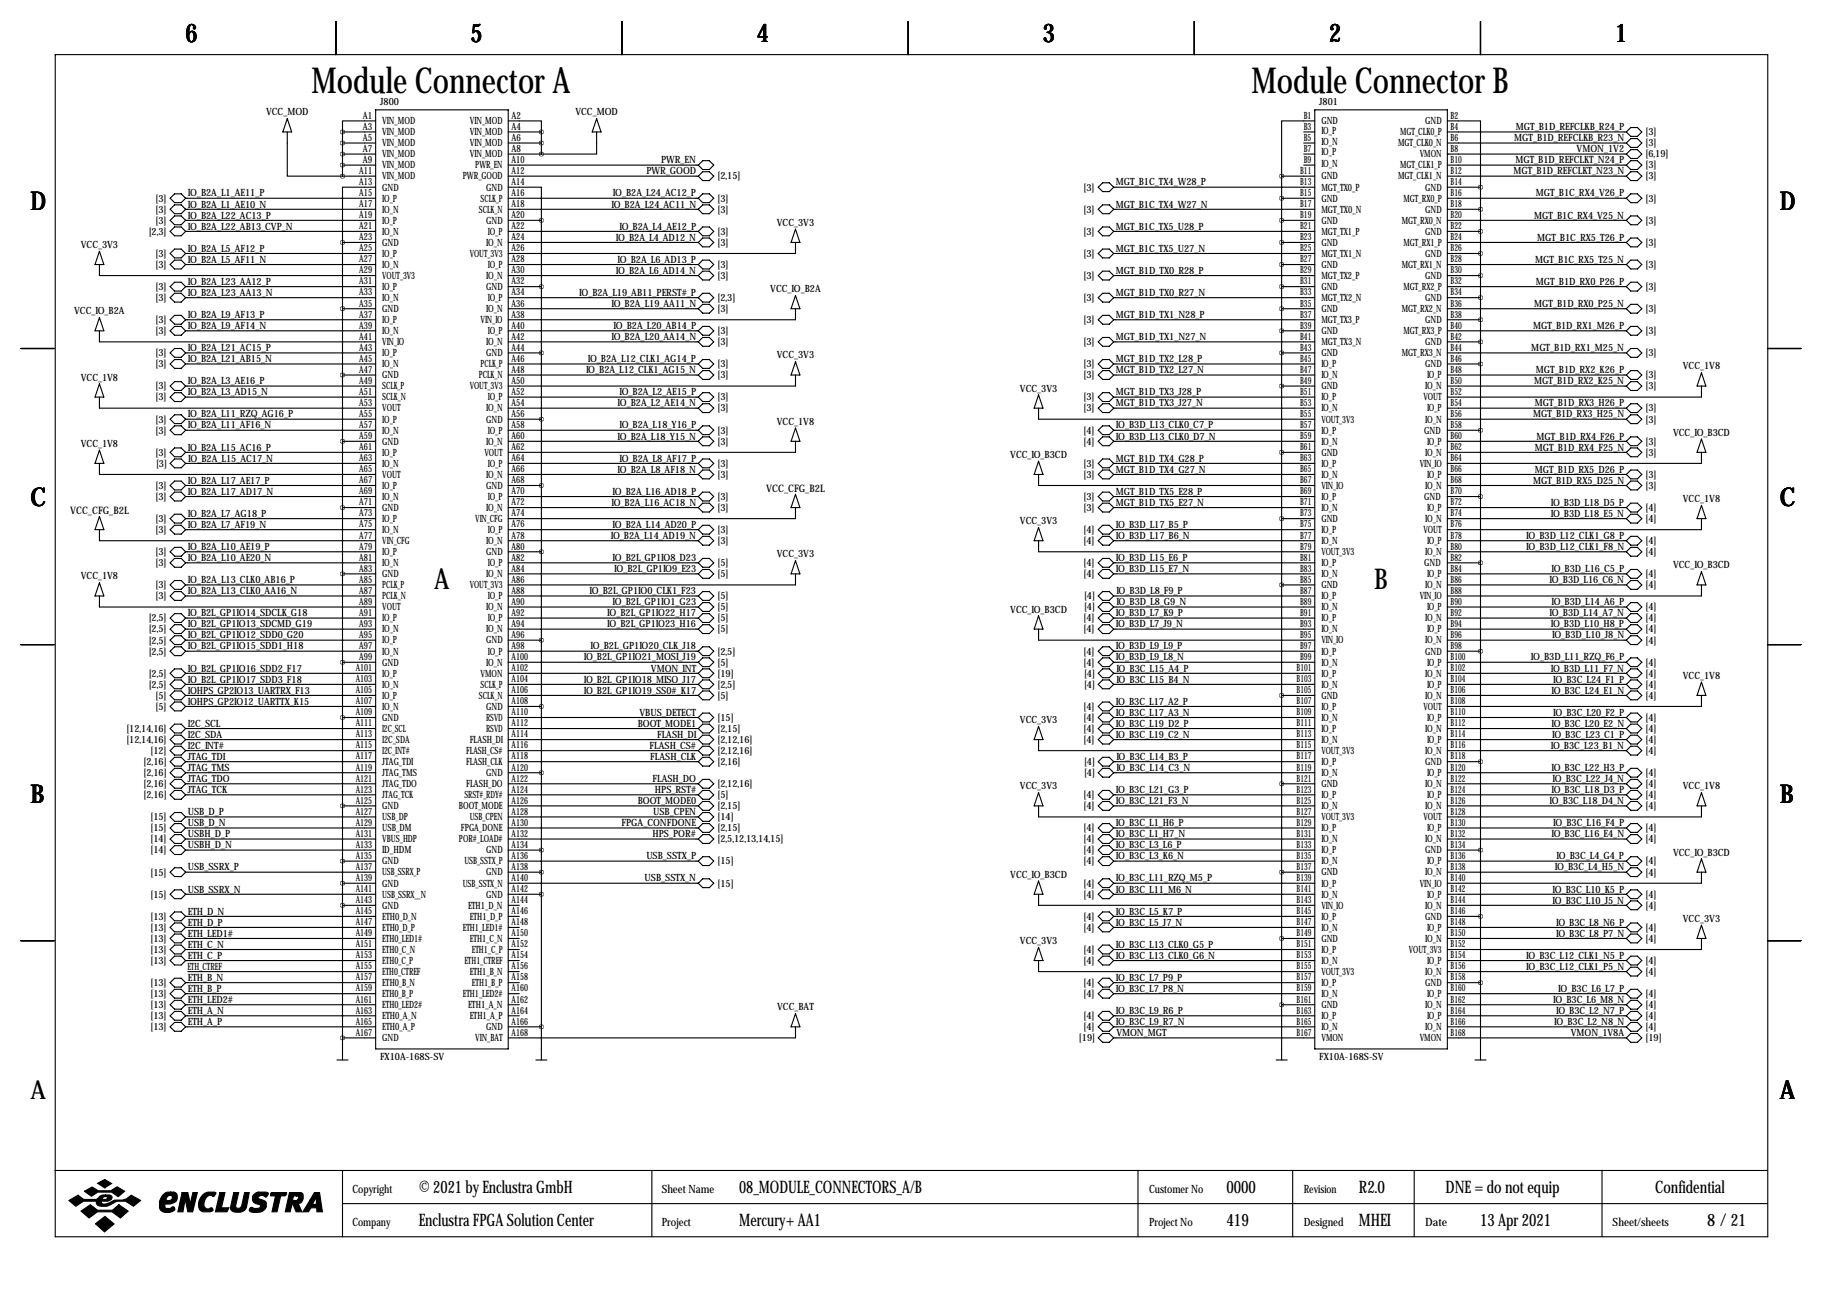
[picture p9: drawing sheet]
<svg xmlns="http://www.w3.org/2000/svg" width="419mm" height="297mm" viewBox="0 0 419 297" stroke-linecap="round" stroke-linejoin="round" font-family="sans-serif">
<defs><g id="words">
<g font-size="8.2">
<text x="71.6" y="21.4">Module Connector A</text>
<text x="287.7" y="21.4">Module Connector B</text>
</g>
<g font-size="6.6">
<text x="99.8" y="135.4">A</text>
<text x="315.9" y="135.4">B</text>
</g>
<g font-size="5.9">
<text x="42.7" y="9.8">6</text>
<text x="108.2" y="9.8">5</text>
<text x="174" y="9.8">4</text>
<text x="239.8" y="9.8">3</text>
<text x="305.6" y="9.8">2</text>
<text x="371.3" y="9.8">1</text>
<text x="7" y="48.4">D</text>
<text x="409.2" y="48.4">D</text>
<text x="7" y="116.4">C</text>
<text x="409.2" y="116.4">C</text>
<text x="7" y="184.5">B</text>
<text x="409.2" y="184.5">B</text>
<text x="7" y="252.6">A</text>
<text x="409.2" y="252.6">A</text>
</g>
<g font-size="4">
<text x="96.3" y="274.2">© 2021 by Enclustra GmbH</text>
<text x="169.9" y="274.2">08_MODULE_CONNECTORS_A/B</text>
<text x="281.9" y="274.2">0000</text>
<text x="312.4" y="274.2">R2.0</text>
<text x="332.3" y="274.2">DNE = do not equip</text>
<text x="380.5" y="274.2">Confidential</text>
<text x="96.3" y="281.8">Enclustra FPGA Solution Center</text>
<text x="169.9" y="281.8">Mercury+ AA1</text>
<text x="281.9" y="281.8">419</text>
<text x="312.4" y="281.8">MHEI</text>
<text x="340.3" y="281.8">13 Apr 2021</text>
<text x="392.5" y="281.8">8 / 21</text>
</g>
<g font-size="2.6">
<text x="81" y="274.2">Copyright</text>
<text x="152.1" y="274.2">Sheet Name</text>
<text x="264.2" y="274.2">Customer No</text>
<text x="299.7" y="274.2">Revision</text>
<text x="81" y="281.8">Company</text>
<text x="152.1" y="281.8">Project</text>
<text x="264.2" y="281.8">Project No</text>
<text x="299.7" y="281.8">Designed</text>
<text x="327.7" y="281.8">Date</text>
<text x="370.7" y="281.8">Sheet/sheets</text>
</g>
<g font-size="2.4">
<text x="176.2" y="113.1">VCC_CFG_B2L</text>
<text x="16.2" y="118.2">VCC_CFG_B2L</text>
</g>
<g font-size="2.3">
<text x="61.2" y="26.5">VCC_MOD</text>
<text x="83.4" y="27.3">A1</text>
<text x="83.4" y="29.8">A3</text>
<text x="87.4" y="24.2">J800</text>
<text x="87.9" y="28.6">VIN_MOD</text>
<text x="108" y="28.6">VIN_MOD</text>
<text x="117.6" y="27.3">A2</text>
<text x="117.6" y="29.8">A4</text>
<text x="132.3" y="26.5">VCC_MOD</text>
<text x="299.7" y="27.3">B1</text>
<text x="299.7" y="29.8">B3</text>
<text x="303.3" y="24.2">J801</text>
<text x="303.8" y="28.6">GND</text>
<text x="327.7" y="28.6">GND</text>
<text x="333.5" y="27.3">B2</text>
<text x="333.5" y="29.8">B4</text>
<text x="348.5" y="29.9">MGT_B1D_REFCLKB_R24_P</text>
<text x="83.4" y="32.4">A5</text>
<text x="83.4" y="34.9">A7</text>
<text x="87.9" y="31.1">VIN_MOD</text>
<text x="87.9" y="33.6">VIN_MOD</text>
<text x="108" y="33.6">VIN_MOD</text>
<text x="108" y="31.1">VIN_MOD</text>
<text x="117.6" y="32.4">A6</text>
<text x="117.6" y="34.9">A8</text>
<text x="299.7" y="32.4">B5</text>
<text x="299.7" y="34.9">B7</text>
<text x="303.8" y="30.8">IO_P</text>
<text x="303.8" y="33.4">IO_N</text>
<text x="303.8" y="35.7">IO_P</text>
<text x="321.4" y="33.6">MGT_CLK0_N</text>
<text x="321.9" y="31.1">MGT_CLK0_P</text>
<text x="333.5" y="32.4">B6</text>
<text x="333.5" y="34.9">B8</text>
<text x="348.1" y="32.5">MGT_B1D_REFCLKB_R23_N</text>
<text x="362.5" y="35">VMON_1V2</text>
<text x="378.3" y="31.1">[3]</text>
<text x="378.3" y="33.6">[3]</text>
<text x="82.6" y="40">A11</text>
<text x="83.4" y="37.5">A9</text>
<text x="87.9" y="36.2">VIN_MOD</text>
<text x="87.9" y="41.3">VIN_MOD</text>
<text x="87.9" y="38.7">VIN_MOD</text>
<text x="106.4" y="41.3">PWR_GOOD</text>
<text x="108" y="36.2">VIN_MOD</text>
<text x="109.3" y="38.7">PWR_EN</text>
<text x="117.6" y="37.5">A10</text>
<text x="117.6" y="40">A12</text>
<text x="148.6" y="40.1">PWR_GOOD</text>
<text x="152" y="37.6">PWR_EN</text>
<text x="164.9" y="41.3">[2,15]</text>
<text x="298.9" y="40">B11</text>
<text x="299.7" y="37.5">B9</text>
<text x="303.8" y="41.3">GND</text>
<text x="303.8" y="38.5">IO_N</text>
<text x="321.4" y="41.3">MGT_CLK1_N</text>
<text x="321.9" y="38.7">MGT_CLK1_P</text>
<text x="326.4" y="36.2">VMON</text>
<text x="333.5" y="37.5">B10</text>
<text x="333.5" y="40">B12</text>
<text x="348" y="40.1">MGT_B1D_REFCLKT_N23_N</text>
<text x="348.4" y="37.6">MGT_B1D_REFCLKT_N24_P</text>
<text x="378.3" y="36.2">[6,19]</text>
<text x="378.3" y="38.7">[3]</text>
<text x="378.3" y="41.3">[3]</text>
<text x="35.8" y="46.3">[3]</text>
<text x="43.2" y="47.7">IO_B2A_L1_AE10_N</text>
<text x="43.2" y="45.2">IO_B2A_L1_AE11_P</text>
<text x="82.6" y="42.5">A13</text>
<text x="82.6" y="45.1">A15</text>
<text x="82.6" y="47.6">A17</text>
<text x="87.9" y="46.3">IO_P</text>
<text x="87.9" y="43.8">GND</text>
<text x="110.5" y="46.3">SCLK_P</text>
<text x="111.8" y="43.8">GND</text>
<text x="117.6" y="42.5">A14</text>
<text x="117.6" y="45.1">A16</text>
<text x="117.6" y="47.6">A18</text>
<text x="140.6" y="47.7">IO_B2A_L24_AC11_N</text>
<text x="140.9" y="45.2">IO_B2A_L24_AC12_P</text>
<text x="164.9" y="46.3">[3]</text>
<text x="249.1" y="43.8">[3]</text>
<text x="256.5" y="42.6">MGT_B1C_TX4_W28_P</text>
<text x="256.5" y="47.7">MGT_B1C_TX4_W27_N</text>
<text x="298.9" y="42.5">B13</text>
<text x="298.9" y="45.1">B15</text>
<text x="298.9" y="47.6">B17</text>
<text x="303.8" y="43.8">MGT_TX0_P</text>
<text x="303.8" y="46.3">GND</text>
<text x="322.7" y="46.3">MGT_RX0_P</text>
<text x="327.7" y="43.8">GND</text>
<text x="333.5" y="42.5">B14</text>
<text x="333.5" y="45.1">B16</text>
<text x="333.5" y="47.6">B18</text>
<text x="353.1" y="45.2">MGT_B1C_RX4_V26_P</text>
<text x="378.3" y="46.3">[3]</text>
<text x="34.2" y="54">[2,3]</text>
<text x="35.8" y="48.9">[3]</text>
<text x="35.8" y="51.4">[3]</text>
<text x="43.2" y="52.8">IO_B2A_L22_AB13_CVP_N</text>
<text x="43.2" y="50.3">IO_B2A_L22_AC13_P</text>
<text x="82.6" y="50.2">A19</text>
<text x="82.6" y="52.7">A21</text>
<text x="87.9" y="48.9">IO_N</text>
<text x="87.9" y="51.4">IO_P</text>
<text x="87.9" y="54">IO_N</text>
<text x="110.1" y="48.9">SCLK_N</text>
<text x="111.8" y="51.4">GND</text>
<text x="112.2" y="54">IO_P</text>
<text x="117.6" y="50.2">A20</text>
<text x="117.6" y="52.7">A22</text>
<text x="142.4" y="52.8">IO_B2A_L4_AE12_P</text>
<text x="164.9" y="54">[3]</text>
<text x="164.9" y="48.9">[3]</text>
<text x="178.6" y="51.9">VCC_3V3</text>
<text x="249.1" y="48.9">[3]</text>
<text x="249.1" y="54">[3]</text>
<text x="256.5" y="52.8">MGT_B1C_TX5_U28_P</text>
<text x="298.9" y="50.2">B19</text>
<text x="298.9" y="52.7">B21</text>
<text x="303.8" y="48.9">MGT_TX0_N</text>
<text x="303.8" y="54">MGT_TX1_P</text>
<text x="303.8" y="51.4">GND</text>
<text x="322.3" y="51.4">MGT_RX0_N</text>
<text x="327.7" y="54">GND</text>
<text x="327.7" y="48.9">GND</text>
<text x="333.5" y="50.2">B20</text>
<text x="333.5" y="52.7">B22</text>
<text x="352.7" y="50.3">MGT_B1C_RX4_V25_N</text>
<text x="378.3" y="51.4">[3]</text>
<text x="18.6" y="57">VCC_3V3</text>
<text x="35.8" y="59">[3]</text>
<text x="43.2" y="57.9">IO_B2A_L5_AF12_P</text>
<text x="82.6" y="55.2">A23</text>
<text x="82.6" y="57.8">A25</text>
<text x="87.9" y="56.5">GND</text>
<text x="87.9" y="59">IO_P</text>
<text x="108" y="59">VOUT_3V3</text>
<text x="111.8" y="56.5">IO_N</text>
<text x="117.6" y="55.2">A24</text>
<text x="117.6" y="57.8">A26</text>
<text x="141.6" y="55.3">IO_B2A_L4_AD12_N</text>
<text x="164.9" y="56.5">[3]</text>
<text x="249.1" y="59">[3]</text>
<text x="256.5" y="57.9">MGT_B1C_TX5_U27_N</text>
<text x="298.9" y="55.2">B23</text>
<text x="298.9" y="57.8">B25</text>
<text x="303.8" y="59">MGT_TX1_N</text>
<text x="303.8" y="56.5">GND</text>
<text x="322.7" y="56.5">MGT_RX1_P</text>
<text x="327.7" y="59">GND</text>
<text x="333.5" y="55.2">B24</text>
<text x="333.5" y="57.8">B26</text>
<text x="353.4" y="55.3">MGT_B1C_RX5_T26_P</text>
<text x="378.3" y="56.5">[3]</text>
<text x="35.8" y="61.6">[3]</text>
<text x="43.2" y="60.4">IO_B2A_L5_AF11_N</text>
<text x="43.2" y="65.5">IO_B2A_L23_AA12_P</text>
<text x="82.6" y="60.3">A27</text>
<text x="82.6" y="62.9">A29</text>
<text x="82.6" y="65.4">A31</text>
<text x="87.9" y="64.1">VOUT_3V3</text>
<text x="87.9" y="61.6">IO_N</text>
<text x="111.8" y="64.1">IO_N</text>
<text x="112.2" y="61.6">IO_P</text>
<text x="117.6" y="60.3">A28</text>
<text x="117.6" y="62.9">A30</text>
<text x="117.6" y="65.4">A32</text>
<text x="141.6" y="63">IO_B2A_L6_AD14_N</text>
<text x="142" y="60.4">IO_B2A_L6_AD13_P</text>
<text x="164.9" y="61.6">[3]</text>
<text x="164.9" y="64.1">[3]</text>
<text x="249.1" y="64.1">[3]</text>
<text x="256.5" y="63">MGT_B1D_TX0_R28_P</text>
<text x="298.9" y="60.3">B27</text>
<text x="298.9" y="62.9">B29</text>
<text x="298.9" y="65.4">B31</text>
<text x="303.8" y="64.1">MGT_TX2_P</text>
<text x="303.8" y="61.6">GND</text>
<text x="322.3" y="61.6">MGT_RX1_N</text>
<text x="327.7" y="64.1">GND</text>
<text x="333.5" y="60.3">B28</text>
<text x="333.5" y="62.9">B30</text>
<text x="333.5" y="65.4">B32</text>
<text x="353" y="60.4">MGT_B1C_RX5_T25_N</text>
<text x="353.1" y="65.5">MGT_B1D_RX0_P26_P</text>
<text x="378.3" y="61.6">[3]</text>
<text x="35.8" y="66.7">[3]</text>
<text x="35.8" y="69.2">[3]</text>
<text x="43.2" y="68">IO_B2A_L23_AA13_N</text>
<text x="82.6" y="67.9">A33</text>
<text x="82.6" y="70.5">A35</text>
<text x="87.9" y="69.2">IO_N</text>
<text x="87.9" y="66.7">IO_P</text>
<text x="87.9" y="71.7">GND</text>
<text x="111.8" y="66.7">GND</text>
<text x="111.8" y="71.7">IO_N</text>
<text x="112.2" y="69.2">IO_P</text>
<text x="117.6" y="67.9">A34</text>
<text x="117.6" y="70.5">A36</text>
<text x="133.1" y="68">IO_B2A_L19_AB11_PERST#_P</text>
<text x="140.6" y="70.6">IO_B2A_L19_AA11_N</text>
<text x="164.9" y="71.7">[3]</text>
<text x="164.9" y="69.2">[2,3]</text>
<text x="177.1" y="67.2">VCC_IO_B2A</text>
<text x="249.1" y="69.2">[3]</text>
<text x="256.5" y="68">MGT_B1D_TX0_R27_N</text>
<text x="298.9" y="67.9">B33</text>
<text x="298.9" y="70.5">B35</text>
<text x="303.8" y="69.2">MGT_TX2_N</text>
<text x="303.8" y="66.7">GND</text>
<text x="303.8" y="71.7">GND</text>
<text x="322.3" y="71.7">MGT_RX2_N</text>
<text x="322.7" y="66.7">MGT_RX2_P</text>
<text x="327.7" y="69.2">GND</text>
<text x="333.5" y="67.9">B34</text>
<text x="333.5" y="70.5">B36</text>
<text x="352.7" y="70.6">MGT_B1D_RX0_P25_N</text>
<text x="378.3" y="66.7">[3]</text>
<text x="378.3" y="71.7">[3]</text>
<text x="17.1" y="72.2">VCC_IO_B2A</text>
<text x="35.8" y="74.3">[3]</text>
<text x="35.8" y="76.8">[3]</text>
<text x="43.2" y="73.1">IO_B2A_L9_AF13_P</text>
<text x="43.2" y="75.7">IO_B2A_L9_AF14_N</text>
<text x="82.6" y="73">A37</text>
<text x="82.6" y="75.6">A39</text>
<text x="87.9" y="74.3">IO_P</text>
<text x="87.9" y="76.8">IO_N</text>
<text x="110.5" y="74.3">VIN_IO</text>
<text x="112.2" y="76.8">IO_P</text>
<text x="117.6" y="73">A38</text>
<text x="117.6" y="75.6">A40</text>
<text x="141.1" y="75.7">IO_B2A_L20_AB14_P</text>
<text x="164.9" y="76.8">[3]</text>
<text x="249.1" y="74.3">[3]</text>
<text x="256.5" y="73.1">MGT_B1D_TX1_N28_P</text>
<text x="298.9" y="73">B37</text>
<text x="298.9" y="75.6">B39</text>
<text x="303.8" y="76.8">GND</text>
<text x="303.8" y="74.3">MGT_TX3_P</text>
<text x="322.7" y="76.8">MGT_RX3_P</text>
<text x="327.7" y="74.3">GND</text>
<text x="333.5" y="73">B38</text>
<text x="333.5" y="75.6">B40</text>
<text x="352.5" y="75.7">MGT_B1D_RX1_M26_P</text>
<text x="378.3" y="76.8">[3]</text>
<text x="35.8" y="81.9">[3]</text>
<text x="43.2" y="80.7">IO_B2A_L21_AC15_P</text>
<text x="43.2" y="83.3">IO_B2A_L21_AB15_N</text>
<text x="82.6" y="78.1">A41</text>
<text x="82.6" y="80.6">A43</text>
<text x="82.6" y="83.2">A45</text>
<text x="87.9" y="79.4">VIN_IO</text>
<text x="87.9" y="81.9">IO_P</text>
<text x="111.8" y="81.9">GND</text>
<text x="111.8" y="79.4">IO_N</text>
<text x="117.6" y="78.1">A42</text>
<text x="117.6" y="80.6">A44</text>
<text x="117.6" y="83.2">A46</text>
<text x="135.1" y="83.3">IO_B2A_L12_CLK1_AG14_P</text>
<text x="140.6" y="78.2">IO_B2A_L20_AA14_N</text>
<text x="164.9" y="79.4">[3]</text>
<text x="178.6" y="82.4">VCC_3V3</text>
<text x="249.1" y="79.4">[3]</text>
<text x="256.5" y="78.2">MGT_B1D_TX1_N27_N</text>
<text x="256.5" y="83.3">MGT_B1D_TX2_L28_P</text>
<text x="298.9" y="78.1">B41</text>
<text x="298.9" y="80.6">B43</text>
<text x="298.9" y="83.2">B45</text>
<text x="303.8" y="79.4">MGT_TX3_N</text>
<text x="303.8" y="81.9">GND</text>
<text x="322.3" y="81.9">MGT_RX3_N</text>
<text x="327.7" y="79.4">GND</text>
<text x="333.5" y="78.1">B42</text>
<text x="333.5" y="80.6">B44</text>
<text x="333.5" y="83.2">B46</text>
<text x="352" y="80.7">MGT_B1D_RX1_M25_N</text>
<text x="378.3" y="81.9">[3]</text>
<text x="18.6" y="87.5">VCC_1V8</text>
<text x="35.8" y="89.5">[3]</text>
<text x="35.8" y="84.4">[3]</text>
<text x="43.2" y="88.4">IO_B2A_L3_AE16_P</text>
<text x="82.6" y="85.7">A47</text>
<text x="82.6" y="88.3">A49</text>
<text x="87.9" y="84.4">IO_N</text>
<text x="87.9" y="87">GND</text>
<text x="87.9" y="89.5">SCLK_P</text>
<text x="108" y="89.5">VOUT_3V3</text>
<text x="110.1" y="87">PCLK_N</text>
<text x="110.5" y="84.4">PCLK_P</text>
<text x="117.6" y="85.7">A48</text>
<text x="117.6" y="88.3">A50</text>
<text x="134.7" y="85.8">IO_B2A_L12_CLK1_AG15_N</text>
<text x="164.9" y="84.4">[3]</text>
<text x="164.9" y="87">[3]</text>
<text x="249.1" y="84.4">[3]</text>
<text x="249.1" y="87">[3]</text>
<text x="256.5" y="85.8">MGT_B1D_TX2_L27_N</text>
<text x="298.9" y="85.7">B47</text>
<text x="298.9" y="88.3">B49</text>
<text x="303.8" y="84.4">IO_P</text>
<text x="303.8" y="87">IO_N</text>
<text x="303.8" y="89.5">GND</text>
<text x="327.7" y="89.5">IO_N</text>
<text x="327.7" y="84.4">GND</text>
<text x="328.1" y="87">IO_P</text>
<text x="333.5" y="85.7">B48</text>
<text x="333.5" y="88.3">B50</text>
<text x="352.7" y="88.4">MGT_B1D_RX2_K25_N</text>
<text x="353.1" y="85.8">MGT_B1D_RX2_K26_P</text>
<text x="378.3" y="87">[3]</text>
<text x="378.3" y="89.5">[3]</text>
<text x="386.9" y="84.9">VCC_1V8</text>
<text x="35.8" y="92.1">[3]</text>
<text x="43.2" y="90.9">IO_B2A_L3_AD15_N</text>
<text x="43.2" y="96">IO_B2A_L11_RZQ_AG16_P</text>
<text x="82.6" y="90.8">A51</text>
<text x="82.6" y="93.3">A53</text>
<text x="82.6" y="95.9">A55</text>
<text x="87.9" y="94.6">VOUT</text>
<text x="87.9" y="92.1">SCLK_N</text>
<text x="111.8" y="94.6">IO_N</text>
<text x="112.2" y="92.1">IO_P</text>
<text x="117.6" y="90.8">A52</text>
<text x="117.6" y="93.3">A54</text>
<text x="117.6" y="95.9">A56</text>
<text x="142" y="93.4">IO_B2A_L2_AE14_N</text>
<text x="142.4" y="90.9">IO_B2A_L2_AE15_P</text>
<text x="164.9" y="94.6">[3]</text>
<text x="164.9" y="92.1">[3]</text>
<text x="234.5" y="90">VCC_3V3</text>
<text x="249.1" y="92.1">[3]</text>
<text x="249.1" y="94.6">[3]</text>
<text x="256.5" y="90.9">MGT_B1D_TX3_J28_P</text>
<text x="256.5" y="93.4">MGT_B1D_TX3_J27_N</text>
<text x="298.9" y="90.8">B51</text>
<text x="298.9" y="93.3">B53</text>
<text x="298.9" y="95.9">B55</text>
<text x="303.8" y="92.1">IO_P</text>
<text x="303.8" y="94.6">IO_N</text>
<text x="327.3" y="92.1">VOUT</text>
<text x="328.1" y="94.6">IO_P</text>
<text x="333.5" y="90.8">B52</text>
<text x="333.5" y="93.3">B54</text>
<text x="333.5" y="95.9">B56</text>
<text x="352.5" y="96">MGT_B1D_RX3_H25_N</text>
<text x="352.9" y="93.4">MGT_B1D_RX3_H26_P</text>
<text x="378.3" y="94.6">[3]</text>
<text x="35.8" y="97.1">[3]</text>
<text x="35.8" y="99.7">[3]</text>
<text x="43.2" y="98.5">IO_B2A_L11_AF16_N</text>
<text x="82.6" y="98.4">A57</text>
<text x="82.6" y="101">A59</text>
<text x="87.9" y="97.1">IO_P</text>
<text x="87.9" y="99.7">IO_N</text>
<text x="111.8" y="97.1">GND</text>
<text x="112.2" y="99.7">IO_P</text>
<text x="117.6" y="98.4">A58</text>
<text x="117.6" y="101">A60</text>
<text x="142" y="101.1">IO_B2A_L18_Y15_N</text>
<text x="142.4" y="98.5">IO_B2A_L18_Y16_P</text>
<text x="164.9" y="99.7">[3]</text>
<text x="178.6" y="97.6">VCC_1V8</text>
<text x="249.1" y="99.7">[4]</text>
<text x="256.5" y="98.5">IO_B3D_L13_CLK0_C7_P</text>
<text x="256.5" y="101.1">IO_B3D_L13_CLK0_D7_N</text>
<text x="298.9" y="98.4">B57</text>
<text x="298.9" y="101">B59</text>
<text x="303.8" y="99.7">IO_P</text>
<text x="303.8" y="97.1">VOUT_3V3</text>
<text x="327.4" y="99.7">GND</text>
<text x="327.7" y="97.1">IO_N</text>
<text x="333.5" y="98.4">B58</text>
<text x="333.5" y="101">B60</text>
<text x="353.3" y="101.1">MGT_B1D_RX4_F26_P</text>
<text x="378.3" y="97.1">[3]</text>
<text x="384.7" y="100.2">VCC_IO_B3CD</text>
<text x="18.6" y="102.7">VCC_1V8</text>
<text x="35.8" y="104.8">[3]</text>
<text x="35.9" y="107.3">[3]</text>
<text x="43.2" y="103.6">IO_B2A_L15_AC16_P</text>
<text x="43.3" y="106.1">IO_B2A_L15_AC17_N</text>
<text x="82.6" y="103.5">A61</text>
<text x="82.6" y="106">A63</text>
<text x="87.9" y="102.2">GND</text>
<text x="87.9" y="104.8">IO_P</text>
<text x="87.9" y="107.3">IO_N</text>
<text x="111.4" y="104.8">VOUT</text>
<text x="111.8" y="102.2">IO_N</text>
<text x="112.2" y="107.3">IO_P</text>
<text x="117.6" y="103.5">A62</text>
<text x="117.6" y="106">A64</text>
<text x="142.4" y="106.1">IO_B2A_L8_AF17_P</text>
<text x="164.9" y="107.3">[3]</text>
<text x="164.9" y="102.2">[3]</text>
<text x="232.3" y="105.3">VCC_IO_B3CD</text>
<text x="249.1" y="102.2">[4]</text>
<text x="249.1" y="107.3">[3]</text>
<text x="256.5" y="106.1">MGT_B1D_TX4_G28_P</text>
<text x="298.9" y="103.5">B61</text>
<text x="298.9" y="106">B63</text>
<text x="303.8" y="102.2">IO_N</text>
<text x="303.8" y="107.3">IO_P</text>
<text x="303.8" y="104.8">GND</text>
<text x="326.4" y="107.3">VIN_IO</text>
<text x="327.7" y="104.8">IO_N</text>
<text x="328.1" y="102.2">IO_P</text>
<text x="333.5" y="103.5">B62</text>
<text x="333.5" y="106">B64</text>
<text x="352.9" y="103.6">MGT_B1D_RX4_F25_N</text>
<text x="378.3" y="102.2">[3]</text>
<text x="378.3" y="104.8">[3]</text>
<text x="35.8" y="112.4">[3]</text>
<text x="43.2" y="111.2">IO_B2A_L17_AE17_P</text>
<text x="43.2" y="113.8">IO_B2A_L17_AD17_N</text>
<text x="82.6" y="108.6">A65</text>
<text x="82.6" y="111.1">A67</text>
<text x="82.6" y="113.7">A69</text>
<text x="87.9" y="109.8">VOUT</text>
<text x="87.9" y="112.4">IO_P</text>
<text x="111.8" y="112.4">GND</text>
<text x="111.8" y="109.8">IO_N</text>
<text x="117.6" y="108.6">A66</text>
<text x="117.6" y="111.1">A68</text>
<text x="117.6" y="113.7">A70</text>
<text x="140.8" y="113.8">IO_B2A_L16_AD18_P</text>
<text x="142" y="108.7">IO_B2A_L8_AF18_N</text>
<text x="164.9" y="109.8">[3]</text>
<text x="249.1" y="109.8">[3]</text>
<text x="256.5" y="108.7">MGT_B1D_TX4_G27_N</text>
<text x="256.5" y="113.8">MGT_B1D_TX5_E28_P</text>
<text x="298.9" y="108.6">B65</text>
<text x="298.9" y="111.1">B67</text>
<text x="298.9" y="113.7">B69</text>
<text x="303.8" y="109.8">IO_N</text>
<text x="303.8" y="112.4">VIN_IO</text>
<text x="327.7" y="112.4">IO_N</text>
<text x="328.1" y="109.8">IO_P</text>
<text x="333.5" y="108.6">B66</text>
<text x="333.5" y="111.1">B68</text>
<text x="333.5" y="113.7">B70</text>
<text x="352.5" y="111.2">MGT_B1D_RX5_D25_N</text>
<text x="352.9" y="108.7">MGT_B1D_RX5_D26_P</text>
<text x="378.3" y="109.8">[3]</text>
<text x="378.3" y="112.4">[3]</text>
<text x="35.8" y="114.9">[3]</text>
<text x="43.2" y="118.8">IO_B2A_L7_AG18_P</text>
<text x="82.6" y="116.2">A71</text>
<text x="82.6" y="118.7">A73</text>
<text x="87.9" y="117.5">GND</text>
<text x="87.9" y="114.9">IO_N</text>
<text x="111.8" y="117.5">IO_N</text>
<text x="112.2" y="114.9">IO_P</text>
<text x="117.6" y="116.2">A72</text>
<text x="117.6" y="118.7">A74</text>
<text x="140.6" y="116.3">IO_B2A_L16_AC18_N</text>
<text x="164.9" y="117.5">[3]</text>
<text x="164.9" y="114.9">[3]</text>
<text x="249.1" y="114.9">[3]</text>
<text x="249.1" y="117.5">[3]</text>
<text x="256.5" y="116.3">MGT_B1D_TX5_E27_N</text>
<text x="298.9" y="116.2">B71</text>
<text x="298.9" y="118.7">B73</text>
<text x="303.8" y="114.9">IO_P</text>
<text x="303.8" y="117.5">IO_N</text>
<text x="327.4" y="114.9">GND</text>
<text x="328.1" y="117.5">IO_P</text>
<text x="333.5" y="116.2">B72</text>
<text x="333.5" y="118.7">B74</text>
<text x="356.5" y="116.3">IO_B3D_L18_D5_P</text>
<text x="356.5" y="118.8">IO_B3D_L18_E5_N</text>
<text x="378.3" y="117.5">[4]</text>
<text x="386.9" y="115.4">VCC_1V8</text>
<text x="35.8" y="120">[3]</text>
<text x="35.8" y="122.5">[3]</text>
<text x="43.2" y="121.4">IO_B2A_L7_AF19_N</text>
<text x="82.6" y="121.3">A75</text>
<text x="82.6" y="123.8">A77</text>
<text x="87.9" y="125.1">VIN_CFG</text>
<text x="87.9" y="122.5">IO_N</text>
<text x="87.9" y="120">IO_P</text>
<text x="109.3" y="120">VIN_CFG</text>
<text x="111.8" y="125.1">IO_N</text>
<text x="112.2" y="122.5">IO_P</text>
<text x="117.6" y="121.3">A76</text>
<text x="117.6" y="123.8">A78</text>
<text x="140.4" y="123.9">IO_B2A_L14_AD19_N</text>
<text x="140.8" y="121.4">IO_B2A_L14_AD20_P</text>
<text x="164.9" y="125.1">[3]</text>
<text x="164.9" y="122.5">[3]</text>
<text x="234.5" y="120.5">VCC_3V3</text>
<text x="249.1" y="122.5">[4]</text>
<text x="249.1" y="125.1">[4]</text>
<text x="256.5" y="121.4">IO_B3D_L17_B5_P</text>
<text x="256.5" y="123.9">IO_B3D_L17_B6_N</text>
<text x="298.9" y="121.3">B75</text>
<text x="298.9" y="123.8">B77</text>
<text x="303.8" y="122.5">IO_P</text>
<text x="303.8" y="125.1">IO_N</text>
<text x="303.8" y="120">GND</text>
<text x="327.3" y="122.5">VOUT</text>
<text x="327.7" y="120">IO_N</text>
<text x="328.1" y="125.1">IO_P</text>
<text x="333.5" y="121.3">B76</text>
<text x="333.5" y="123.8">B78</text>
<text x="350.9" y="123.9">IO_B3D_L12_CLK1_G8_P</text>
<text x="378.3" y="125.1">[4]</text>
<text x="378.3" y="120">[4]</text>
<text x="35.8" y="127.6">[3]</text>
<text x="35.8" y="130.2">[3]</text>
<text x="43.2" y="126.5">IO_B2A_L10_AE19_P</text>
<text x="43.2" y="129">IO_B2A_L10_AE20_N</text>
<text x="82.6" y="126.4">A79</text>
<text x="82.6" y="128.9">A81</text>
<text x="82.6" y="131.4">A83</text>
<text x="87.9" y="127.6">IO_P</text>
<text x="87.9" y="130.2">IO_N</text>
<text x="111.8" y="127.6">GND</text>
<text x="112.2" y="130.2">IO_P</text>
<text x="117.6" y="126.4">A80</text>
<text x="117.6" y="128.9">A82</text>
<text x="117.6" y="131.4">A84</text>
<text x="140.8" y="129">IO_B2L_GP1IO8_D23</text>
<text x="141.2" y="131.5">IO_B2L_GP1IO9_E23</text>
<text x="164.9" y="130.2">[5]</text>
<text x="178.6" y="128.1">VCC_3V3</text>
<text x="249.1" y="130.2">[4]</text>
<text x="256.5" y="129">IO_B3D_L15_E6_P</text>
<text x="256.5" y="131.5">IO_B3D_L15_E7_N</text>
<text x="298.9" y="126.4">B79</text>
<text x="298.9" y="128.9">B81</text>
<text x="298.9" y="131.4">B83</text>
<text x="303.8" y="127.6">VOUT_3V3</text>
<text x="303.8" y="130.2">IO_P</text>
<text x="327.4" y="130.2">GND</text>
<text x="327.7" y="127.6">IO_N</text>
<text x="333.5" y="126.4">B80</text>
<text x="333.5" y="128.9">B82</text>
<text x="333.5" y="131.4">B84</text>
<text x="350.9" y="126.5">IO_B3D_L12_CLK1_F8_N</text>
<text x="356.7" y="131.5">IO_B3D_L16_C5_P</text>
<text x="378.3" y="127.6">[4]</text>
<text x="384.7" y="130.7">VCC_IO_B3CD</text>
<text x="18.6" y="133.2">VCC_1V8</text>
<text x="35.8" y="135.2">[3]</text>
<text x="35.8" y="137.8">[3]</text>
<text x="43.2" y="134.1">IO_B2A_L13_CLK0_AB16_P</text>
<text x="43.2" y="136.6">IO_B2A_L13_CLK0_AA16_N</text>
<text x="82.6" y="134">A85</text>
<text x="82.6" y="136.5">A87</text>
<text x="87.9" y="132.7">GND</text>
<text x="87.9" y="135.2">PCLK_P</text>
<text x="87.9" y="137.8">PCLK_N</text>
<text x="108" y="135.2">VOUT_3V3</text>
<text x="111.8" y="132.7">IO_N</text>
<text x="112.2" y="137.8">IO_P</text>
<text x="117.6" y="134">A86</text>
<text x="117.6" y="136.5">A88</text>
<text x="135.5" y="136.6">IO_B2L_GP1IO0_CLK1_F23</text>
<text x="164.9" y="137.8">[5]</text>
<text x="164.9" y="132.7">[5]</text>
<text x="249.1" y="132.7">[4]</text>
<text x="249.2" y="137.8">[4]</text>
<text x="256.6" y="136.6">IO_B3D_L8_F9_P</text>
<text x="298.9" y="134">B85</text>
<text x="298.9" y="136.5">B87</text>
<text x="303.8" y="135.2">GND</text>
<text x="303.8" y="132.7">IO_N</text>
<text x="303.8" y="137.8">IO_P</text>
<text x="326.4" y="137.8">VIN_IO</text>
<text x="327.7" y="135.2">IO_N</text>
<text x="328.1" y="132.7">IO_P</text>
<text x="333.5" y="134">B86</text>
<text x="333.5" y="136.5">B88</text>
<text x="356.3" y="134.1">IO_B3D_L16_C6_N</text>
<text x="378.3" y="135.2">[4]</text>
<text x="378.3" y="132.7">[4]</text>
<text x="34.2" y="142.9">[2,5]</text>
<text x="43.2" y="141.7">IO_B2L_GP1IO14_SDCLK_G18</text>
<text x="82.6" y="139.1">A89</text>
<text x="82.6" y="141.6">A91</text>
<text x="87.9" y="142.9">IO_P</text>
<text x="87.9" y="140.3">VOUT</text>
<text x="111.8" y="140.3">IO_N</text>
<text x="112.2" y="142.9">IO_P</text>
<text x="117.6" y="139.1">A90</text>
<text x="117.6" y="141.6">A92</text>
<text x="139.6" y="141.7">IO_B2L_GP1IO22_H17</text>
<text x="140.8" y="139.2">IO_B2L_GP1IO1_G23</text>
<text x="164.9" y="142.9">[5]</text>
<text x="164.9" y="140.3">[5]</text>
<text x="232.3" y="140.8">VCC_IO_B3CD</text>
<text x="249.1" y="142.9">[4]</text>
<text x="249.2" y="140.3">[4]</text>
<text x="256.5" y="141.7">IO_B3D_L7_K9_P</text>
<text x="256.6" y="139.2">IO_B3D_L8_G9_N</text>
<text x="298.9" y="139.1">B89</text>
<text x="298.9" y="141.6">B91</text>
<text x="303.8" y="140.3">IO_N</text>
<text x="303.8" y="142.9">IO_P</text>
<text x="327.7" y="142.9">IO_N</text>
<text x="328.1" y="140.3">IO_P</text>
<text x="333.5" y="139.1">B90</text>
<text x="333.5" y="141.6">B92</text>
<text x="356.3" y="141.7">IO_B3D_L14_A7_N</text>
<text x="356.7" y="139.2">IO_B3D_L14_A6_P</text>
<text x="378.3" y="140.3">[4]</text>
<text x="378.3" y="142.9">[4]</text>
<text x="34.2" y="147.9">[2,5]</text>
<text x="34.2" y="145.4">[2,5]</text>
<text x="43.2" y="146.8">IO_B2L_GP1IO12_SDD0_G20</text>
<text x="43.2" y="149.3">IO_B2L_GP1IO15_SDD1_H18</text>
<text x="43.2" y="144.2">IO_B2L_GP1IO13_SDCMD_G19</text>
<text x="82.6" y="144.1">A93</text>
<text x="82.6" y="146.7">A95</text>
<text x="82.6" y="149.2">A97</text>
<text x="87.9" y="145.4">IO_N</text>
<text x="87.9" y="147.9">IO_P</text>
<text x="111.8" y="147.9">GND</text>
<text x="111.8" y="145.4">IO_N</text>
<text x="117.6" y="144.1">A94</text>
<text x="117.6" y="146.7">A96</text>
<text x="117.6" y="149.2">A98</text>
<text x="135.8" y="149.3">IO_B2L_GP1IO20_CLK_J18</text>
<text x="139.6" y="144.2">IO_B2L_GP1IO23_H16</text>
<text x="164.9" y="145.4">[5]</text>
<text x="249.1" y="145.4">[4]</text>
<text x="256.5" y="144.2">IO_B3D_L7_J9_N</text>
<text x="256.5" y="149.3">IO_B3D_L9_L9_P</text>
<text x="298.9" y="144.1">B93</text>
<text x="298.9" y="146.7">B95</text>
<text x="298.9" y="149.2">B97</text>
<text x="303.8" y="145.4">IO_N</text>
<text x="303.8" y="147.9">VIN_IO</text>
<text x="327.7" y="147.9">IO_N</text>
<text x="328.1" y="145.4">IO_P</text>
<text x="333.5" y="144.1">B94</text>
<text x="333.5" y="146.7">B96</text>
<text x="333.5" y="149.2">B98</text>
<text x="356.5" y="144.2">IO_B3D_L10_H8_P</text>
<text x="356.8" y="146.8">IO_B3D_L10_J8_N</text>
<text x="378.3" y="145.4">[4]</text>
<text x="378.3" y="147.9">[4]</text>
<text x="34.2" y="150.5">[2,5]</text>
<text x="34.2" y="155.6">[2,5]</text>
<text x="43.2" y="154.4">IO_B2L_GP1IO16_SDD2_F17</text>
<text x="81.8" y="154.3">A101</text>
<text x="82.6" y="151.8">A99</text>
<text x="87.9" y="153">GND</text>
<text x="87.9" y="150.5">IO_N</text>
<text x="87.9" y="155.6">IO_P</text>
<text x="110.5" y="155.6">VMON</text>
<text x="111.8" y="153">IO_N</text>
<text x="112.2" y="150.5">IO_P</text>
<text x="117.6" y="151.8">A100</text>
<text x="117.6" y="154.3">A102</text>
<text x="134.2" y="151.9">IO_B2L_GP1IO21_MOSI_J19</text>
<text x="149.7" y="154.4">VMON_INT</text>
<text x="164.9" y="153">[5]</text>
<text x="164.9" y="150.5">[2,5]</text>
<text x="164.9" y="155.6">[19]</text>
<text x="249.1" y="150.5">[4]</text>
<text x="249.1" y="153">[4]</text>
<text x="249.2" y="155.6">[4]</text>
<text x="256.5" y="151.9">IO_B3D_L9_L8_N</text>
<text x="256.6" y="154.4">IO_B3C_L15_A4_P</text>
<text x="298.1" y="154.3">B101</text>
<text x="298.9" y="151.8">B99</text>
<text x="303.8" y="150.5">IO_P</text>
<text x="303.8" y="153">IO_N</text>
<text x="303.8" y="155.6">IO_P</text>
<text x="327.7" y="150.5">GND</text>
<text x="327.7" y="155.6">IO_N</text>
<text x="328.1" y="153">IO_P</text>
<text x="333.5" y="151.8">B100</text>
<text x="333.5" y="154.3">B102</text>
<text x="351.9" y="151.9">IO_B3D_L11_RZQ_F6_P</text>
<text x="356.5" y="154.4">IO_B3D_L11_F7_N</text>
<text x="378.3" y="155.6">[4]</text>
<text x="378.3" y="153">[4]</text>
<text x="34.2" y="158.1">[2,5]</text>
<text x="35.8" y="160.6">[5]</text>
<text x="43.2" y="156.9">IO_B2L_GP1IO17_SDD3_F18</text>
<text x="43.2" y="159.5">IOHPS_GP2IO13_UARTRX_F13</text>
<text x="81.8" y="156.8">A103</text>
<text x="81.8" y="159.4">A105</text>
<text x="81.8" y="161.9">A107</text>
<text x="87.9" y="158.1">IO_N</text>
<text x="87.9" y="160.6">IO_P</text>
<text x="110.1" y="160.6">SCLK_N</text>
<text x="110.5" y="158.1">SCLK_P</text>
<text x="117.6" y="156.8">A104</text>
<text x="117.6" y="159.4">A106</text>
<text x="117.6" y="161.9">A108</text>
<text x="134.2" y="159.5">IO_B2L_GP1IO19_SS0#_K17</text>
<text x="134.2" y="156.9">IO_B2L_GP1IO18_MISO_J17</text>
<text x="164.9" y="160.6">[5]</text>
<text x="164.9" y="158.1">[2,5]</text>
<text x="249.2" y="158.1">[4]</text>
<text x="256.6" y="156.9">IO_B3C_L15_B4_N</text>
<text x="298.1" y="156.8">B103</text>
<text x="298.1" y="159.4">B105</text>
<text x="298.1" y="161.9">B107</text>
<text x="303.8" y="160.6">GND</text>
<text x="303.8" y="158.1">IO_N</text>
<text x="327.7" y="160.6">IO_N</text>
<text x="328.1" y="158.1">IO_P</text>
<text x="333.5" y="156.8">B104</text>
<text x="333.5" y="159.4">B106</text>
<text x="333.5" y="161.9">B108</text>
<text x="356.7" y="159.5">IO_B3C_L24_E1_N</text>
<text x="357.1" y="156.9">IO_B3C_L24_F1_P</text>
<text x="378.3" y="158.1">[4]</text>
<text x="378.3" y="160.6">[4]</text>
<text x="386.9" y="156.1">VCC_1V8</text>
<text x="35.8" y="163.2">[5]</text>
<text x="43.2" y="167.1">I2C_SCL</text>
<text x="43.2" y="162">IOHPS_GP2IO12_UARTTX_K15</text>
<text x="81.8" y="164.5">A109</text>
<text x="81.8" y="167">A111</text>
<text x="87.9" y="165.7">GND</text>
<text x="87.9" y="163.2">IO_N</text>
<text x="111.8" y="163.2">GND</text>
<text x="111.8" y="165.7">RSVD</text>
<text x="117.6" y="164.5">A110</text>
<text x="117.6" y="167">A112</text>
<text x="146.6" y="167.1">BOOT_MODE1</text>
<text x="147" y="164.6">VBUS_DETECT</text>
<text x="164.9" y="165.7">[15]</text>
<text x="234.5" y="166.2">VCC_3V3</text>
<text x="249.1" y="165.7">[4]</text>
<text x="249.1" y="163.2">[4]</text>
<text x="256.5" y="164.6">IO_B3C_L17_A3_N</text>
<text x="256.5" y="162">IO_B3C_L17_A2_P</text>
<text x="256.5" y="167.1">IO_B3C_L19_D2_P</text>
<text x="298.1" y="164.5">B109</text>
<text x="298.1" y="167">B111</text>
<text x="303.8" y="165.7">IO_N</text>
<text x="303.8" y="163.2">IO_P</text>
<text x="327.3" y="163.2">VOUT</text>
<text x="328.1" y="165.7">IO_P</text>
<text x="333.5" y="164.5">B110</text>
<text x="333.5" y="167">B112</text>
<text x="356.7" y="167.1">IO_B3C_L20_E2_N</text>
<text x="357.1" y="164.6">IO_B3C_L20_F2_P</text>
<text x="378.3" y="165.7">[4]</text>
<text x="29.1" y="168.3">[12,14,16]</text>
<text x="29.1" y="170.8">[12,14,16]</text>
<text x="34.6" y="173.3">[12]</text>
<text x="43.2" y="169.6">I2C_SDA</text>
<text x="43.2" y="172.2">I2C_INT#</text>
<text x="81.8" y="169.5">A113</text>
<text x="81.8" y="172.1">A115</text>
<text x="87.9" y="170.8">I2C_SDA</text>
<text x="87.9" y="173.3">I2C_INT#</text>
<text x="87.9" y="168.3">I2C_SCL</text>
<text x="107.2" y="173.3">FLASH_CS#</text>
<text x="108" y="170.8">FLASH_DI</text>
<text x="111.8" y="168.3">RSVD</text>
<text x="117.6" y="169.5">A114</text>
<text x="117.6" y="172.1">A116</text>
<text x="149.4" y="172.2">FLASH_CS#</text>
<text x="151.1" y="169.6">FLASH_DI</text>
<text x="164.9" y="170.8">[2,12,16]</text>
<text x="164.9" y="173.3">[2,12,16]</text>
<text x="164.9" y="168.3">[2,15]</text>
<text x="249.1" y="170.8">[4]</text>
<text x="249.1" y="168.3">[4]</text>
<text x="256.5" y="169.6">IO_B3C_L19_C2_N</text>
<text x="298.1" y="169.5">B113</text>
<text x="298.1" y="172.1">B115</text>
<text x="303.8" y="173.3">VOUT_3V3</text>
<text x="303.8" y="170.8">IO_N</text>
<text x="303.8" y="168.3">IO_P</text>
<text x="327.7" y="168.3">IO_N</text>
<text x="327.7" y="173.3">IO_N</text>
<text x="328.1" y="170.8">IO_P</text>
<text x="333.5" y="169.5">B114</text>
<text x="333.5" y="172.1">B116</text>
<text x="356.5" y="172.2">IO_B3C_L23_B1_N</text>
<text x="356.8" y="169.6">IO_B3C_L23_C1_P</text>
<text x="378.3" y="168.3">[4]</text>
<text x="378.3" y="173.3">[4]</text>
<text x="378.3" y="170.8">[4]</text>
<text x="33" y="175.9">[2,16]</text>
<text x="33" y="178.4">[2,16]</text>
<text x="43.2" y="174.7">JTAG_TDI</text>
<text x="43.2" y="177.3">JTAG_TMS</text>
<text x="43.2" y="179.8">JTAG_TDO</text>
<text x="81.8" y="174.6">A117</text>
<text x="81.8" y="177.2">A119</text>
<text x="81.8" y="179.7">A121</text>
<text x="87.9" y="175.9">JTAG_TDI</text>
<text x="87.9" y="178.4">JTAG_TMS</text>
<text x="107.2" y="175.9">FLASH_CLK</text>
<text x="111.8" y="178.4">GND</text>
<text x="117.6" y="174.6">A118</text>
<text x="117.6" y="177.2">A120</text>
<text x="117.6" y="179.7">A122</text>
<text x="149.5" y="174.7">FLASH_CLK</text>
<text x="150" y="179.8">FLASH_DO</text>
<text x="164.9" y="175.9">[2,16]</text>
<text x="249.2" y="178.4">[4]</text>
<text x="249.2" y="175.9">[4]</text>
<text x="256.6" y="177.3">IO_B3C_L14_C3_N</text>
<text x="256.6" y="174.7">IO_B3C_L14_B3_P</text>
<text x="298.1" y="174.6">B117</text>
<text x="298.1" y="177.2">B119</text>
<text x="298.1" y="179.7">B121</text>
<text x="303.8" y="178.4">IO_N</text>
<text x="303.8" y="175.9">IO_P</text>
<text x="327.7" y="175.9">GND</text>
<text x="328.1" y="178.4">IO_P</text>
<text x="333.5" y="174.6">B118</text>
<text x="333.5" y="177.2">B120</text>
<text x="333.5" y="179.7">B122</text>
<text x="356.7" y="177.3">IO_B3C_L22_H3_P</text>
<text x="356.9" y="179.8">IO_B3C_L22_J4_N</text>
<text x="378.3" y="178.4">[4]</text>
<text x="33" y="181">[2,16]</text>
<text x="33" y="183.5">[2,16]</text>
<text x="43.2" y="182.3">JTAG_TCK</text>
<text x="81.8" y="182.2">A123</text>
<text x="81.8" y="184.8">A125</text>
<text x="87.9" y="183.5">JTAG_TCK</text>
<text x="87.9" y="181">JTAG_TDO</text>
<text x="106.8" y="183.5">SRST#_RDY#</text>
<text x="107.2" y="181">FLASH_DO</text>
<text x="117.6" y="182.2">A124</text>
<text x="117.6" y="184.8">A126</text>
<text x="146.6" y="184.9">BOOT_MODE0</text>
<text x="150.6" y="182.3">HPS_RST#</text>
<text x="164.9" y="181">[2,12,16]</text>
<text x="164.9" y="183.5">[5]</text>
<text x="234.5" y="181.5">VCC_3V3</text>
<text x="249.1" y="183.5">[4]</text>
<text x="256.5" y="182.3">IO_B3C_L21_G3_P</text>
<text x="256.5" y="184.9">IO_B3C_L21_F3_N</text>
<text x="298.1" y="182.2">B123</text>
<text x="298.1" y="184.8">B125</text>
<text x="303.8" y="183.5">IO_P</text>
<text x="303.8" y="181">GND</text>
<text x="327.7" y="181">IO_N</text>
<text x="328.1" y="183.5">IO_P</text>
<text x="333.5" y="182.2">B124</text>
<text x="333.5" y="184.8">B126</text>
<text x="356.3" y="184.9">IO_B3C_L18_D4_N</text>
<text x="356.7" y="182.3">IO_B3C_L18_D3_P</text>
<text x="378.3" y="183.5">[4]</text>
<text x="378.3" y="181">[4]</text>
<text x="386.9" y="181.5">VCC_1V8</text>
<text x="34.6" y="188.6">[15]</text>
<text x="34.6" y="191.1">[15]</text>
<text x="43.2" y="187.4">USB_D_P</text>
<text x="43.2" y="190">USB_D_N</text>
<text x="81.8" y="187.3">A127</text>
<text x="81.8" y="189.9">A129</text>
<text x="87.9" y="188.6">USB_DP</text>
<text x="87.9" y="186">GND</text>
<text x="87.9" y="191.1">USB_DM</text>
<text x="105.5" y="186">BOOT_MODE</text>
<text x="106" y="191.1">FPGA_DONE</text>
<text x="108" y="188.6">USB_CPEN</text>
<text x="117.6" y="187.3">A128</text>
<text x="117.6" y="189.9">A130</text>
<text x="142.9" y="190">FPGA_CONFDONE</text>
<text x="150.2" y="187.4">USB_CPEN</text>
<text x="164.9" y="186">[2,15]</text>
<text x="164.9" y="191.1">[2,15]</text>
<text x="164.9" y="188.6">[14]</text>
<text x="249.1" y="186">[4]</text>
<text x="249.1" y="191.1">[4]</text>
<text x="256.5" y="190">IO_B3C_L1_H6_P</text>
<text x="298.1" y="187.3">B127</text>
<text x="298.1" y="189.9">B129</text>
<text x="303.8" y="186">IO_N</text>
<text x="303.8" y="188.6">VOUT_3V3</text>
<text x="303.8" y="191.1">IO_P</text>
<text x="327.3" y="188.6">VOUT</text>
<text x="327.7" y="186">IO_N</text>
<text x="328.1" y="191.1">IO_P</text>
<text x="333.5" y="187.3">B128</text>
<text x="333.5" y="189.9">B130</text>
<text x="357.1" y="190">IO_B3C_L16_F4_P</text>
<text x="378.3" y="191.1">[4]</text>
<text x="378.3" y="186">[4]</text>
<text x="34.6" y="193.7">[14]</text>
<text x="34.6" y="196.2">[14]</text>
<text x="43.2" y="192.5">USBH_D_P</text>
<text x="43.2" y="195">USBH_D_N</text>
<text x="81.8" y="192.4">A131</text>
<text x="81.8" y="194.9">A133</text>
<text x="81.8" y="197.5">A135</text>
<text x="87.9" y="196.2">ID_HDM</text>
<text x="87.9" y="193.7">VBUS_HDP</text>
<text x="105.5" y="193.7">POR#_LOAD#</text>
<text x="111.8" y="196.2">GND</text>
<text x="117.6" y="192.4">A132</text>
<text x="117.6" y="194.9">A134</text>
<text x="117.6" y="197.5">A136</text>
<text x="148.6" y="197.6">USB_SSTX_P</text>
<text x="150" y="192.5">HPS_POR#</text>
<text x="164.9" y="193.7">[2,5,12,13,14,15]</text>
<text x="249.1" y="196.2">[4]</text>
<text x="249.1" y="193.7">[4]</text>
<text x="256.5" y="197.6">IO_B3C_L3_K6_N</text>
<text x="256.5" y="195">IO_B3C_L3_L6_P</text>
<text x="256.5" y="192.5">IO_B3C_L1_H7_N</text>
<text x="298.1" y="192.4">B131</text>
<text x="298.1" y="194.9">B133</text>
<text x="298.1" y="197.5">B135</text>
<text x="303.8" y="193.7">IO_N</text>
<text x="303.8" y="196.2">IO_P</text>
<text x="327.7" y="193.7">IO_N</text>
<text x="327.7" y="196.2">GND</text>
<text x="333.5" y="192.4">B132</text>
<text x="333.5" y="194.9">B134</text>
<text x="333.5" y="197.5">B136</text>
<text x="356.7" y="192.5">IO_B3C_L16_E4_N</text>
<text x="357.8" y="197.6">IO_B3C_L4_G4_P</text>
<text x="378.3" y="193.7">[4]</text>
<text x="384.7" y="196.7">VCC_IO_B3CD</text>
<text x="34.6" y="201.3">[15]</text>
<text x="43.2" y="200.1">USB_SSRX_P</text>
<text x="81.8" y="200">A137</text>
<text x="81.8" y="202.6">A139</text>
<text x="87.9" y="201.3">USB_SSRX_P</text>
<text x="87.9" y="203.8">GND</text>
<text x="87.9" y="198.7">GND</text>
<text x="106.4" y="203.8">USB_SSTX_N</text>
<text x="106.8" y="198.7">USB_SSTX_P</text>
<text x="111.8" y="201.3">GND</text>
<text x="117.6" y="200">A138</text>
<text x="117.6" y="202.6">A140</text>
<text x="148.2" y="202.7">USB_SSTX_N</text>
<text x="164.9" y="198.7">[15]</text>
<text x="164.9" y="203.8">[15]</text>
<text x="232.3" y="201.8">VCC_IO_B3CD</text>
<text x="249.1" y="203.8">[4]</text>
<text x="249.1" y="198.7">[4]</text>
<text x="256.5" y="202.7">IO_B3C_L11_RZQ_M5_P</text>
<text x="298.1" y="200">B137</text>
<text x="298.1" y="202.6">B139</text>
<text x="303.8" y="198.7">IO_N</text>
<text x="303.8" y="201.3">GND</text>
<text x="303.8" y="203.8">IO_P</text>
<text x="326.4" y="203.8">VIN_IO</text>
<text x="327.7" y="201.3">IO_N</text>
<text x="328.1" y="198.7">IO_P</text>
<text x="333.5" y="200">B138</text>
<text x="333.5" y="202.6">B140</text>
<text x="357.5" y="200.1">IO_B3C_L4_H5_N</text>
<text x="378.3" y="198.7">[4]</text>
<text x="378.3" y="201.3">[4]</text>
<text x="34.6" y="206.4">[15]</text>
<text x="43.2" y="205.2">USB_SSRX_N</text>
<text x="81.8" y="205.1">A141</text>
<text x="81.8" y="207.6">A143</text>
<text x="87.9" y="206.4">USB_SSRX__N</text>
<text x="87.9" y="208.9">GND</text>
<text x="107.6" y="208.9">ETH1_D_N</text>
<text x="111.8" y="206.4">GND</text>
<text x="117.6" y="205.1">A142</text>
<text x="117.6" y="207.6">A144</text>
<text x="249.1" y="206.4">[4]</text>
<text x="256.5" y="205.2">IO_B3C_L11_M6_N</text>
<text x="298.1" y="205.1">B141</text>
<text x="298.1" y="207.6">B143</text>
<text x="303.8" y="208.9">VIN_IO</text>
<text x="303.8" y="206.4">IO_N</text>
<text x="327.7" y="208.9">IO_N</text>
<text x="328.1" y="206.4">IO_P</text>
<text x="333.5" y="205.1">B142</text>
<text x="333.5" y="207.6">B144</text>
<text x="356.9" y="205.2">IO_B3C_L10_K5_P</text>
<text x="356.9" y="207.7">IO_B3C_L10_J5_N</text>
<text x="378.3" y="206.4">[4]</text>
<text x="378.3" y="208.9">[4]</text>
<text x="34.6" y="214">[13]</text>
<text x="34.6" y="211.4">[13]</text>
<text x="43.2" y="215.4">ETH_LED1#</text>
<text x="43.2" y="212.8">ETH_D_P</text>
<text x="43.2" y="210.3">ETH_D_N</text>
<text x="81.8" y="210.2">A145</text>
<text x="81.8" y="212.7">A147</text>
<text x="81.8" y="215.3">A149</text>
<text x="87.9" y="211.4">ETH0_D_N</text>
<text x="87.9" y="214">ETH0_D_P</text>
<text x="106.4" y="214">ETH1_LED1#</text>
<text x="108" y="211.4">ETH1_D_P</text>
<text x="117.6" y="210.2">A146</text>
<text x="117.6" y="212.7">A148</text>
<text x="117.6" y="215.3">A150</text>
<text x="249.1" y="211.4">[4]</text>
<text x="249.1" y="214">[4]</text>
<text x="256.5" y="210.3">IO_B3C_L5_K7_P</text>
<text x="256.5" y="212.8">IO_B3C_L5_J7_N</text>
<text x="298.1" y="210.2">B145</text>
<text x="298.1" y="212.7">B147</text>
<text x="298.1" y="215.3">B149</text>
<text x="303.8" y="211.4">IO_P</text>
<text x="303.8" y="214">IO_N</text>
<text x="327.7" y="211.4">GND</text>
<text x="328.1" y="214">IO_P</text>
<text x="333.5" y="210.2">B146</text>
<text x="333.5" y="212.7">B148</text>
<text x="333.5" y="215.3">B150</text>
<text x="357.7" y="212.8">IO_B3C_L8_N6_P</text>
<text x="357.7" y="215.4">IO_B3C_L8_P7_N</text>
<text x="378.3" y="214">[4]</text>
<text x="386.9" y="211.9">VCC_3V3</text>
<text x="34.6" y="221.6">[13]</text>
<text x="34.6" y="219.1">[13]</text>
<text x="34.6" y="216.5">[13]</text>
<text x="43.2" y="220.4">ETH_C_P</text>
<text x="43.2" y="217.9">ETH_C_N</text>
<text x="81.8" y="217.8">A151</text>
<text x="81.8" y="220.3">A153</text>
<text x="87.9" y="216.5">ETH0_LED1#</text>
<text x="87.9" y="219.1">ETH0_C_N</text>
<text x="87.9" y="221.6">ETH0_C_P</text>
<text x="106.8" y="221.6">ETH1_CTREF</text>
<text x="108" y="216.5">ETH1_C_N</text>
<text x="108.5" y="219.1">ETH1_C_P</text>
<text x="117.6" y="217.8">A152</text>
<text x="117.6" y="220.3">A154</text>
<text x="234.5" y="217">VCC_3V3</text>
<text x="249.1" y="219.1">[4]</text>
<text x="249.1" y="221.6">[4]</text>
<text x="256.5" y="217.9">IO_B3C_L13_CLK0_G5_P</text>
<text x="256.5" y="220.4">IO_B3C_L13_CLK0_G6_N</text>
<text x="298.1" y="217.8">B151</text>
<text x="298.1" y="220.3">B153</text>
<text x="303.8" y="216.5">GND</text>
<text x="303.8" y="221.6">IO_N</text>
<text x="303.8" y="219.1">IO_P</text>
<text x="323.9" y="219.1">VOUT_3V3</text>
<text x="327.7" y="216.5">IO_N</text>
<text x="328.1" y="221.6">IO_P</text>
<text x="333.5" y="217.8">B152</text>
<text x="333.5" y="220.3">B154</text>
<text x="350.9" y="220.4">IO_B3C_L12_CLK1_N5_P</text>
<text x="378.3" y="221.6">[4]</text>
<text x="378.3" y="216.5">[4]</text>
<text x="34.6" y="226.7">[13]</text>
<text x="43.1" y="223">ETH_CTREF</text>
<text x="43.2" y="225.5">ETH_B_N</text>
<text x="81.8" y="222.9">A155</text>
<text x="81.8" y="225.4">A157</text>
<text x="81.8" y="228">A159</text>
<text x="87.9" y="226.7">ETH0_B_N</text>
<text x="87.9" y="224.1">ETH0_CTREF</text>
<text x="108" y="224.1">ETH1_B_N</text>
<text x="108.5" y="226.7">ETH1_B_P</text>
<text x="117.6" y="222.9">A156</text>
<text x="117.6" y="225.4">A158</text>
<text x="117.6" y="228">A160</text>
<text x="249.1" y="226.7">[4]</text>
<text x="256.5" y="225.5">IO_B3C_L7_P9_P</text>
<text x="298.1" y="222.9">B155</text>
<text x="298.1" y="225.4">B157</text>
<text x="298.1" y="228">B159</text>
<text x="303.8" y="226.7">IO_P</text>
<text x="303.8" y="224.1">VOUT_3V3</text>
<text x="327.7" y="224.1">IO_N</text>
<text x="327.7" y="226.7">GND</text>
<text x="333.5" y="222.9">B156</text>
<text x="333.5" y="225.4">B158</text>
<text x="333.5" y="228">B160</text>
<text x="350.9" y="223">IO_B3C_L12_CLK1_P5_N</text>
<text x="378.3" y="224.1">[4]</text>
<text x="34.6" y="231.8">[13]</text>
<text x="34.6" y="229.2">[13]</text>
<text x="43.2" y="233.1">ETH_A_N</text>
<text x="43.2" y="230.6">ETH_LED2#</text>
<text x="43.2" y="228.1">ETH_B_P</text>
<text x="81.8" y="230.5">A161</text>
<text x="81.8" y="233">A163</text>
<text x="87.9" y="229.2">ETH0_B_P</text>
<text x="87.9" y="231.8">ETH0_LED2#</text>
<text x="106.4" y="229.2">ETH1_LED2#</text>
<text x="107.6" y="231.8">ETH1_A_N</text>
<text x="117.6" y="230.5">A162</text>
<text x="117.6" y="233">A164</text>
<text x="178.7" y="232.3">VCC_BAT</text>
<text x="249.1" y="229.2">[4]</text>
<text x="256.5" y="228.1">IO_B3C_L7_P8_N</text>
<text x="256.5" y="233.1">IO_B3C_L9_R6_P</text>
<text x="298.1" y="230.5">B161</text>
<text x="298.1" y="233">B163</text>
<text x="303.8" y="231.8">GND</text>
<text x="303.8" y="229.2">IO_N</text>
<text x="327.7" y="231.8">IO_N</text>
<text x="328.1" y="229.2">IO_P</text>
<text x="333.5" y="230.5">B162</text>
<text x="333.5" y="233">B164</text>
<text x="357.1" y="230.6">IO_B3C_L6_M8_N</text>
<text x="357.7" y="233.1">IO_B3C_L2_N7_P</text>
<text x="358.2" y="228.1">IO_B3C_L6_L7_P</text>
<text x="378.3" y="229.2">[4]</text>
<text x="378.3" y="231.8">[4]</text>
<text x="34.6" y="234.3">[13]</text>
<text x="34.6" y="236.8">[13]</text>
<text x="43.2" y="235.7">ETH_A_P</text>
<text x="81.8" y="235.6">A165</text>
<text x="81.8" y="238.1">A167</text>
<text x="87.9" y="234.3">ETH0_A_N</text>
<text x="87.9" y="236.8">ETH0_A_P</text>
<text x="87.9" y="239.4">GND</text>
<text x="108" y="234.3">ETH1_A_P</text>
<text x="109.3" y="239.4">VIN_BAT</text>
<text x="111.8" y="236.8">GND</text>
<text x="117.6" y="235.6">A166</text>
<text x="117.6" y="238.1">A168</text>
<text x="248.1" y="239.4">[19]</text>
<text x="249.1" y="234.3">[4]</text>
<text x="249.1" y="236.8">[4]</text>
<text x="256.5" y="235.7">IO_B3C_L9_R7_N</text>
<text x="256.6" y="238.2">VMON_MGT</text>
<text x="298.1" y="235.6">B165</text>
<text x="298.1" y="238.1">B167</text>
<text x="303.8" y="234.3">IO_P</text>
<text x="303.8" y="236.8">IO_N</text>
<text x="303.8" y="239.4">VMON</text>
<text x="326.4" y="239.4">VMON</text>
<text x="327.7" y="236.8">IO_N</text>
<text x="328.1" y="234.3">IO_P</text>
<text x="333.5" y="235.6">B166</text>
<text x="333.5" y="238.1">B168</text>
<text x="357.3" y="235.7">IO_B3C_L2_N8_N</text>
<text x="361.1" y="238.2">VMON_1V8A</text>
<text x="378.3" y="234.3">[4]</text>
<text x="378.3" y="236.8">[4]</text>
<text x="378.3" y="239.4">[19]</text>
<text x="87.4" y="243.7">FX10A-168S-SV</text>
<text x="303.3" y="243.7">FX10A-168S-SV</text>
</g>
</g></defs>
<g fill="none" stroke="#000" stroke-width=".25">
<path d="M12.7 12.6h393.7v271.7h-393.7zM77.2 4.9v7.7M143 4.9v7.7M208.8 4.9v7.7M274.6 4.9v7.7M340.4 4.9v7.7M66 30.3v10.2h12.7M66 27.3l1.1 3h-2.1zM78.7 30.3v10.2M78.7 30.3h7.7M78.7 32.9h7.7M78.7 35.4h7.7"/>
<path d="M78.7 38h7.7M86.4 27.8h-7.7v2.5M86.4 25.3h30.4v215.9h-30.4zM116.8 27.8h7.7v2.5M116.8 30.3h7.7M116.8 32.9h7.7M116.8 35.4h7.7M116.8 38h43.7M124.5 30.3v5.1M137.2 30.3v5.1h-12.7M137.2 27.3l1 3h-2.1zM161.5 39.5h1.6l1 1-1 1h-1.6l-1-1z"/>
<path d="M161.5 36.9h1.6l1 1.1-1 1h-1.6l-1-1zM299.7 30.3h2.6M299.7 32.9h2.6M299.7 35.4h2.6M299.7 38h2.6M302.3 27.8h-7.7v12.7M302.3 25.3h30.4v215.9h-30.4zM332.7 35.4h.1M332.7 27.8h7.7v15.2M332.7 30.3h41.2M332.7 32.9h41.2M332.7 35.4h41.2"/>
<path d="M332.7 38h41.2M373.9 38l1-1.1h1.5l1 1.1-1 1h-1.5zM374.9 34.4h1.5l1 1-1 1h-1.5l-1-1zM374.9 29.3h1.5l1 1-1 1.1h-1.5l-1-1.1zM374.9 31.9h1.5l1 1-1 1h-1.5l-1-1zM22.9 57.8l1 3h-2.1zM39.1 48.1l1-1h1.6l1 1-1 1h-1.6zM39.1 45.6l1-1h1.6l1 1-1 1h-1.6zM39.1 53.2l1-1h1.6l1 1-1 1h-1.6zM39.1 58.3l1-1h1.6l1 1-1 1h-1.6zM39.1 50.7l1-1.1h1.6l1 1.1-1 1h-1.6zM42.7 45.6h43.7"/>
<path d="M42.7 48.1h43.7M42.7 50.7h43.7M42.7 53.2h43.7M42.7 58.3h43.7M78.7 55.7v188M78.7 40.5h7.7M78.7 55.7h7.7M86.4 43h-7.7v12.7M116.8 43h7.7v7.7M116.8 40.5h43.7M116.8 45.6h43.7M116.8 48.1h43.7"/>
<path d="M116.8 50.7h7.7M116.8 53.2h43.7M116.8 55.7h43.7M124.5 50.7v193M160.5 48.1l1-1h1.6l1 1-1 1h-1.6zM160.5 45.6l1-1h1.6l1 1-1 1h-1.6zM161.5 52.2h1.6l1 1-1 1h-1.6l-1-1zM161.5 54.7h1.6l1 1-1 1.1h-1.6l-1-1.1zM182.9 52.7l1 3h-2zM182.9 55.7v2.6h-66.1M252.5 48.1l1-1h1.5l1 1-1 1h-1.5zM252.5 53.2l1-1h1.5l1 1-1 1h-1.5z"/>
<path d="M252.5 58.3l1-1h1.5l1 1-1 1h-1.5zM252.5 43l1-1h1.5l1 1-1 1.1h-1.5zM256 43h46.3M256 48.1h46.3M256 53.2h46.3M256 58.3h46.3M294.6 40.5h7.7M294.6 45.6h7.7M294.6 50.7h7.7M294.6 55.7h7.7M294.6 40.5v203.2M332.7 40.5h41.2"/>
<path d="M332.7 43h7.7M332.7 45.6h41.2M332.7 48.1h7.7M332.7 50.7h41.2M332.7 53.2h7.7M332.7 55.7h41.2M332.7 58.3h7.7M340.4 43v200.7M373.9 40.5l1-1h1.5l1 1-1 1h-1.5zM373.9 45.6l1-1h1.5l1 1-1 1h-1.5zM373.9 55.7l1-1h1.5l1 1-1 1.1h-1.5zM373.9 50.7l1-1.1h1.5l1 1.1-1 1h-1.5z"/>
<path d="M22.9 60.8v2.6h63.5M22.9 73l1 3.1h-2.1zM22.9 76.1v2.5h63.5M39.1 60.8l1-1h1.6l1 1-1 1h-1.6zM39.1 65.9l1-1h1.6l1 1-1 1h-1.6zM39.1 73.5l1-1h1.6l1 1-1 1h-1.6zM39.1 76.1l1-1.1h1.6l1 1.1-1 1h-1.6zM40.1 67.4h1.6l1 1-1 1.1h-1.6l-1-1.1zM42.7 60.8h43.7M42.7 65.9h43.7M42.7 68.4h43.7M42.7 73.5h43.7"/>
<path d="M42.7 76.1h43.7M78.7 71h7.7M116.8 60.8h43.7M116.8 63.4h43.7M116.8 65.9h7.7M116.8 68.4h43.7M116.8 71h43.7M116.8 76.1h43.7M116.8 78.6h43.7M160.5 60.8l1-1h1.6l1 1-1 1h-1.6zM160.5 76.1l1-1.1h1.6l1 1.1-1 1h-1.6zM161.5 62.3h1.6l1 1.1-1 1h-1.6l-1-1z"/>
<path d="M161.5 67.4h1.6l1 1-1 1.1h-1.6l-1-1.1zM161.5 77.6h1.6l1 1-1 1h-1.6l-1-1zM161.5 70h1.6l1 1-1 1h-1.6l-1-1zM182.9 67.9l1 3.1h-2zM182.9 71v2.5h-66.1M252.5 63.4l1-1.1h1.5l1 1.1-1 1h-1.5zM252.5 73.5l1-1h1.5l1 1-1 1h-1.5zM252.5 78.6l1-1h1.5l1 1-1 1h-1.5zM253.5 67.4h1.5l1 1-1 1.1h-1.5l-1-1.1zM256 63.4h46.3M256 68.4h46.3M256 73.5h46.3"/>
<path d="M256 78.6h46.3M294.6 60.8h7.7M294.6 65.9h7.7M294.6 71h7.7M294.6 76.1h7.7M332.7 60.8h41.2M332.7 63.4h7.7M332.7 65.9h41.2M332.7 68.4h7.7M332.7 71h41.2M332.7 73.5h7.7M332.7 76.1h41.2"/>
<path d="M332.7 78.6h7.7M373.9 60.8l1-1h1.5l1 1-1 1h-1.5zM373.9 65.9l1-1h1.5l1 1-1 1h-1.5zM373.9 76.1l1-1.1h1.5l1 1.1-1 1h-1.5zM373.9 71l1-1h1.5l1 1-1 1h-1.5zM4.8 80.1h7.6M22.9 88.3l1 3h-2.1zM22.9 91.3v2.5h63.5M39.1 81.1l1-1h1.6l1 1-1 1.1h-1.6zM39.1 88.8l1-1.1h1.6l1 1.1-1 1h-1.6zM39.1 91.3l1-1h1.6l1 1-1 1h-1.6zM39.1 96.4l1-1h1.6l1 1-1 1h-1.6z"/>
<path d="M39.1 98.9l1-1h1.6l1 1-1 1h-1.6zM39.1 83.7l1-1h1.6l1 1-1 1h-1.6zM42.7 81.1h43.7M42.7 83.7h43.7M42.7 88.8h43.7M42.7 91.3h43.7M42.7 96.4h43.7M42.7 98.9h43.7M78.7 86.2h7.7M116.8 81.1h7.7M116.8 83.7h43.7M116.8 86.2h43.7"/>
<path d="M116.8 91.3h43.7M116.8 93.8h43.7M116.8 96.4h7.7M116.8 98.9h43.7M160.5 91.3l1-1h1.6l1 1-1 1h-1.6zM160.5 98.9l1-1h1.6l1 1-1 1h-1.6zM160.5 83.7l1-1h1.6l1 1-1 1h-1.6zM161.5 85.2h1.6l1 1-1 1h-1.6l-1-1zM161.5 92.8h1.6l1 1-1 1.1h-1.6l-1-1.1zM182.9 83.2l1 3h-2zM182.9 86.2v2.6h-66.1M182.9 98.4l1 3.1h-2z"/>
<path d="M238.8 90.8l1 3h-2.1zM238.8 93.8v2.6h63.5M252.5 91.3l1-1h1.5l1 1-1 1h-1.5zM252.5 98.9l1-1h1.5l1 1-1 1h-1.5zM252.5 83.7l1-1h1.5l1 1-1 1h-1.5zM252.5 86.2l1-1h1.5l1 1-1 1h-1.5zM252.5 93.8l1-1h1.5l1 1-1 1.1h-1.5zM256 83.7h46.3M256 86.2h46.3M256 91.3h46.3M256 93.8h46.3M256 98.9h46.3"/>
<path d="M294.6 81.1h7.7M294.6 88.8h7.7M332.7 81.1h41.2M332.7 83.7h7.7M332.7 86.2h41.2M332.7 88.8h41.2M332.7 93.8h41.2M332.7 96.4h41.2M332.7 98.9h7.7M373.9 81.1l1-1h1.5l1 1-1 1.1h-1.5zM373.9 88.8l1-1.1h1.5l1 1.1-1 1h-1.5zM373.9 96.4l1-1h1.5l1 1-1 1h-1.5z"/>
<path d="M373.9 86.2l1-1h1.5l1 1-1 1h-1.5zM373.9 93.8l1-1h1.5l1 1-1 1.1h-1.5zM391.2 85.7l1 3.1h-2.1zM391.2 88.8v2.5h-58.5M406.4 80.1h7.6M22.9 103.5l1 3h-2.1zM22.9 106.5v2.6h63.5M22.9 118.7l1 3.1h-2.1zM39.1 119.2l1-1h1.6l1 1-1 1.1h-1.6zM39.1 111.6l1-1h1.6l1 1-1 1h-1.6zM39.1 114.2l1-1.1h1.6l1 1.1-1 1h-1.6zM39.1 106.5l1-1h1.6l1 1-1 1.1h-1.6z"/>
<path d="M40.1 103h1.6l1 1-1 1h-1.6l-1-1zM42.7 104h43.7M42.7 106.5h43.7M42.7 111.6h43.7M42.7 114.2h43.7M42.7 119.2h43.7M78.7 101.5h7.7M78.7 116.7h7.7M116.8 101.5h43.7M116.8 106.5h43.7M116.8 109.1h43.7M116.8 111.6h7.7"/>
<path d="M116.8 114.2h43.7M116.8 116.7h43.7M160.5 114.2l1-1.1h1.6l1 1.1-1 1h-1.6zM160.5 101.5l1-1.1h1.6l1 1.1-1 1h-1.6zM160.5 116.7l1-1h1.6l1 1-1 1h-1.6zM161.5 108.1h1.6l1 1-1 1h-1.6l-1-1zM161.5 105.5h1.6l1 1-1 1.1h-1.6l-1-1.1zM182.9 101.5v2.5h-66.1M182.9 113.7l1 3h-2zM182.9 116.7v2.5h-66.1M238.8 106l1 3.1h-2.1zM238.8 109.1v2.5h63.5"/>
<path d="M252.5 114.2l1-1.1h1.5l1 1.1-1 1h-1.5zM252.5 101.5l1-1.1h1.5l1 1.1-1 1h-1.5zM252.5 116.7l1-1h1.5l1 1-1 1h-1.5zM252.5 109.1l1-1h1.5l1 1-1 1h-1.5zM252.5 106.5l1-1h1.5l1 1-1 1.1h-1.5zM256 101.5h46.3M256 106.5h46.3M256 109.1h46.3M256 114.2h46.3M256 116.7h46.3M294.6 104h7.7M294.6 119.2h7.7"/>
<path d="M332.7 101.5h41.2M332.7 104h41.2M332.7 109.1h41.2M332.7 111.6h41.2M332.7 114.2h7.7M332.7 116.7h41.2M332.7 119.2h41.2M373.9 119.2l1-1h1.5l1 1-1 1.1h-1.5zM373.9 111.6l1-1h1.5l1 1-1 1h-1.5zM373.9 104l1-1h1.5l1 1-1 1h-1.5zM373.9 101.5l1-1.1h1.5l1 1.1-1 1h-1.5zM373.9 109.1l1-1h1.5l1 1-1 1h-1.5z"/>
<path d="M374.9 115.7h1.5l1 1-1 1h-1.5l-1-1zM391.2 101l1 3h-2.1zM391.2 104v2.5h-58.5M391.2 116.2l1 3h-2.1zM391.2 119.2v2.6h-58.5M22.9 121.8v2.5h63.5M22.9 134l1 3h-2.1zM22.9 137v2.6h63.5M39.1 137l1-1h1.6l1 1-1 1h-1.6zM39.1 121.8l1-1h1.6l1 1-1 1h-1.6zM39.1 126.9l1-1.1h1.6l1 1.1-1 1h-1.6zM39.1 129.4l1-1h1.6l1 1-1 1h-1.6z"/>
<path d="M39.1 134.5l1-1h1.6l1 1-1 1h-1.6zM42.7 121.8h43.7M42.7 126.9h43.7M42.7 129.4h43.7M42.7 134.5h43.7M42.7 137h43.7M78.7 131.9h7.7M116.8 121.8h43.7M116.8 124.3h43.7M116.8 126.9h7.7M116.8 129.4h43.7M116.8 131.9h43.7"/>
<path d="M116.8 137h43.7M116.8 139.6h43.7M160.5 121.8l1-1h1.6l1 1-1 1h-1.6zM160.5 129.4l1-1h1.6l1 1-1 1h-1.6zM160.5 131.9l1-1h1.6l1 1-1 1.1h-1.6zM160.5 124.3l1-1h1.6l1 1-1 1h-1.6zM161.5 138.5h1.6l1 1.1-1 1h-1.6l-1-1zM161.5 136h1.6l1 1-1 1h-1.6l-1-1zM182.9 128.9l1 3h-2zM182.9 131.9v2.6h-66.1M238.8 121.3l1 3h-2.1zM238.8 124.3v2.6h63.5"/>
<path d="M252.5 139.6l1-1.1h1.5l1 1.1-1 1h-1.5zM252.5 137l1-1h1.5l1 1-1 1h-1.5zM252.5 121.8l1-1h1.5l1 1-1 1h-1.5zM252.5 129.4l1-1h1.5l1 1-1 1h-1.5zM252.5 131.9l1-1h1.5l1 1-1 1.1h-1.5zM252.5 124.3l1-1h1.5l1 1-1 1h-1.5zM256 121.8h46.3M256 124.3h46.3M256 129.4h46.3M256 131.9h46.3M256 137h46.3M256 139.6h46.3"/>
<path d="M294.6 134.5h7.7M332.7 124.3h41.2M332.7 126.9h41.2M332.7 129.4h7.7M332.7 131.9h41.2M332.7 134.5h41.2M332.7 139.6h41.2M373.9 139.6l1-1.1h1.5l1 1.1-1 1h-1.5zM373.9 126.9l1-1.1h1.5l1 1.1-1 1h-1.5zM373.9 134.5l1-1h1.5l1 1-1 1h-1.5zM373.9 131.9l1-1h1.5l1 1-1 1.1h-1.5zM373.9 124.3l1-1h1.5l1 1-1 1h-1.5z"/>
<path d="M391.2 131.4l1 3.1h-2.1zM391.2 134.5v2.5h-58.5M4.8 148.2h7.6M39.1 147.2l1-1h1.6l1 1-1 1h-1.6zM39.1 149.7l1-1h1.6l1 1-1 1h-1.6zM39.1 142.1l1-1h1.6l1 1-1 1h-1.6zM39.1 144.6l1-1h1.6l1 1-1 1.1h-1.6zM39.1 154.8l1-1h1.6l1 1-1 1h-1.6zM39.1 159.9l1-1h1.6l1 1-1 1h-1.6zM39.1 157.3l1-1h1.6l1 1-1 1.1h-1.6zM42.7 142.1h43.7M42.7 144.6h43.7"/>
<path d="M42.7 147.2h43.7M42.7 149.7h43.7M42.7 154.8h43.7M42.7 157.3h43.7M42.7 159.9h43.7M78.7 152.3h7.7M116.8 142.1h43.7M116.8 144.6h43.7M116.8 147.2h7.7M116.8 149.7h43.7M116.8 152.3h43.7M116.8 154.8h43.7"/>
<path d="M116.8 157.3h43.7M116.8 159.9h43.7M160.5 149.7l1-1h1.6l1 1-1 1h-1.6zM160.5 142.1l1-1h1.6l1 1-1 1h-1.6zM160.5 144.6l1-1h1.6l1 1-1 1.1h-1.6zM160.5 154.8l1-1h1.6l1 1-1 1h-1.6zM161.5 151.2h1.6l1 1.1-1 1h-1.6l-1-1zM161.5 158.9h1.6l1 1-1 1h-1.6l-1-1zM161.5 156.3h1.6l1 1-1 1.1h-1.6l-1-1.1zM238.8 141.6l1 3h-2.1zM238.8 144.6v2.6h63.5M252.5 149.7l1-1h1.5l1 1-1 1h-1.5z"/>
<path d="M252.5 142.1l1-1h1.5l1 1-1 1h-1.5zM252.5 144.6l1-1h1.5l1 1-1 1.1h-1.5zM252.5 154.8l1-1h1.5l1 1-1 1h-1.5zM252.5 152.3l1-1.1h1.5l1 1.1-1 1h-1.5zM252.5 157.3l1-1h1.5l1 1-1 1.1h-1.5zM256 142.1h46.3M256 144.6h46.3M256 149.7h46.3M256 152.3h46.3M256 154.8h46.3M256 157.3h46.3M294.6 159.9h7.7"/>
<path d="M332.7 142.1h41.2M332.7 144.6h41.2M332.7 147.2h41.2M332.7 149.7h7.7M332.7 152.3h41.2M332.7 154.8h41.2M332.7 157.3h41.2M332.7 159.9h41.2M373.9 142.1l1-1h1.5l1 1-1 1h-1.5zM373.9 144.6l1-1h1.5l1 1-1 1.1h-1.5zM373.9 154.8l1-1h1.5l1 1-1 1h-1.5zM373.9 152.3l1-1.1h1.5l1 1.1-1 1h-1.5z"/>
<path d="M373.9 159.9l1-1h1.5l1 1-1 1h-1.5zM373.9 157.3l1-1h1.5l1 1-1 1.1h-1.5zM374.9 146.2h1.5l1 1-1 1h-1.5l-1-1zM391.2 156.8l1 3.1h-2.1zM391.2 159.9v2.5h-58.5M406.4 148.2h7.6M39.1 167.5l1-1h1.6l1 1-1 1h-1.6zM39.1 170l1-1h1.6l1 1-1 1.1h-1.6zM39.1 175.1l1-1h1.6l1 1-1 1h-1.6zM39.1 177.7l1-1.1h1.6l1 1.1-1 1h-1.6zM39.1 172.6l1-1h1.6l1 1-1 1h-1.6zM39.1 162.4l1-1h1.6l1 1-1 1h-1.6z"/>
<path d="M42.7 162.4h43.7M42.7 167.5h43.7M42.7 170h43.7M42.7 172.6h43.7M42.7 175.1h43.7M42.7 177.7h43.7M78.7 165h7.7M116.8 162.4h7.7M116.8 165h43.7M116.8 167.5h43.7M116.8 170h43.7M116.8 172.6h43.7"/>
<path d="M116.8 175.1h43.7M116.8 177.7h7.7M160.5 167.5l1-1h1.6l1 1-1 1h-1.6zM160.5 170l1-1h1.6l1 1-1 1.1h-1.6zM160.5 175.1l1-1h1.6l1 1-1 1h-1.6zM160.5 172.6l1-1h1.6l1 1-1 1h-1.6zM160.5 165l1-1.1h1.6l1 1.1-1 1h-1.6zM238.8 167l1 3h-2.1zM238.8 170v2.6h63.5M252.5 167.5l1-1h1.5l1 1-1 1h-1.5zM252.5 170l1-1h1.5l1 1-1 1.1h-1.5zM252.5 175.1l1-1h1.5l1 1-1 1h-1.5z"/>
<path d="M252.5 177.7l1-1.1h1.5l1 1.1-1 1h-1.5zM252.5 162.4l1-1h1.5l1 1-1 1h-1.5zM252.5 165l1-1.1h1.5l1 1.1-1 1h-1.5zM256 162.4h46.3M256 165h46.3M256 167.5h46.3M256 170h46.3M256 175.1h46.3M256 177.7h46.3M332.7 165h41.2M332.7 167.5h41.2M332.7 170h41.2"/>
<path d="M332.7 172.6h41.2M332.7 175.1h7.7M332.7 177.7h41.2M373.9 167.5l1-1h1.5l1 1-1 1h-1.5zM373.9 170l1-1h1.5l1 1-1 1.1h-1.5zM373.9 177.7l1-1.1h1.5l1 1.1-1 1h-1.5zM373.9 172.6l1-1h1.5l1 1-1 1h-1.5zM373.9 165l1-1.1h1.5l1 1.1-1 1h-1.5zM39.1 180.2l1-1h1.6l1 1-1 1h-1.6zM39.1 182.7l1-1h1.6l1 1-1 1.1h-1.6zM39.1 187.8l1-1h1.6l1 1-1 1h-1.6zM39.1 190.4l1-1.1h1.6l1 1.1-1 1h-1.6z"/>
<path d="M39.1 192.9l1-1h1.6l1 1-1 1h-1.6zM39.1 195.4l1-1h1.6l1 1-1 1.1h-1.6zM42.7 180.2h43.7M42.7 182.7h43.7M42.7 187.8h43.7M42.7 190.4h43.7M42.7 192.9h43.7M42.7 195.4h43.7M78.7 185.3h7.7M78.7 198h7.7M116.8 180.2h43.7M116.8 182.7h43.7"/>
<path d="M116.8 185.3h43.7M116.8 187.8h43.7M116.8 190.4h43.7M116.8 192.9h43.7M116.8 195.4h7.7M116.8 198h43.7M160.5 180.2l1-1h1.6l1 1-1 1h-1.6zM160.5 187.8l1-1h1.6l1 1-1 1h-1.6zM160.5 190.4l1-1.1h1.6l1 1.1-1 1h-1.6zM160.5 192.9l1-1h1.6l1 1-1 1h-1.6zM160.5 198l1-1h1.6l1 1-1 1h-1.6zM161.5 181.7h1.6l1 1-1 1.1h-1.6l-1-1.1z"/>
<path d="M161.5 184.3h1.6l1 1-1 1h-1.6l-1-1zM238.8 182.2l1 3.1h-2.1zM238.8 185.3v2.5h63.5M252.5 190.4l1-1.1h1.5l1 1.1-1 1h-1.5zM252.5 192.9l1-1h1.5l1 1-1 1h-1.5zM252.5 195.4l1-1h1.5l1 1-1 1.1h-1.5zM252.5 185.3l1-1h1.5l1 1-1 1h-1.5zM252.5 198l1-1h1.5l1 1-1 1h-1.5zM253.5 181.7h1.5l1 1-1 1.1h-1.5l-1-1.1zM256 182.7h46.3M256 185.3h46.3M256 190.4h46.3"/>
<path d="M256 192.9h46.3M256 195.4h46.3M256 198h46.3M294.6 180.2h7.7M332.7 180.2h41.2M332.7 182.7h41.2M332.7 185.3h41.2M332.7 190.4h41.2M332.7 192.9h41.2M332.7 195.4h7.7M332.7 198h41.2M373.9 180.2l1-1h1.5l1 1-1 1h-1.5z"/>
<path d="M373.9 182.7l1-1h1.5l1 1-1 1.1h-1.5zM373.9 190.4l1-1.1h1.5l1 1.1-1 1h-1.5zM373.9 192.9l1-1h1.5l1 1-1 1h-1.5zM373.9 185.3l1-1h1.5l1 1-1 1h-1.5zM373.9 198l1-1h1.5l1 1-1 1h-1.5zM374.9 199.5h1.5l1 1-1 1h-1.5l-1-1zM391.2 182.2l1 3.1h-2.1zM391.2 185.3v2.5h-58.5M391.2 197.5l1 3h-2.1zM4.8 216.3h7.6M39.1 218.3l1-1h1.6l1 1-1 1h-1.6zM39.1 215.8l1-1.1h1.6l1 1.1-1 1h-1.6z"/>
<path d="M39.1 213.2l1-1h1.6l1 1-1 1h-1.6zM39.1 210.7l1-1h1.6l1 1-1 1h-1.6zM39.1 205.6l1-1h1.6l1 1-1 1h-1.6zM39.1 200.5l1-1h1.6l1 1-1 1h-1.6zM42.7 200.5h43.7M42.7 205.6h43.7M42.7 210.7h43.7M42.7 213.2h43.7M42.7 215.8h43.7M42.7 218.3h43.7M78.7 203.1h7.7M78.7 208.1h7.7"/>
<path d="M116.8 200.5h7.7M116.8 203.1h43.7M116.8 205.6h7.7M116.8 208.1h2.6M116.8 210.7h2.6M116.8 213.2h2.6M116.8 215.8h2.6M116.8 218.3h2.6M160.5 203.1l1-1.1h1.6l1 1.1-1 1h-1.6zM238.8 202.6l1 3h-2.1zM238.8 205.6v2.5h63.5M238.8 217.8l1 3h-2.1z"/>
<path d="M252.5 218.3l1-1h1.5l1 1-1 1h-1.5zM252.5 213.2l1-1h1.5l1 1-1 1h-1.5zM252.5 210.7l1-1h1.5l1 1-1 1h-1.5zM252.5 203.1l1-1.1h1.5l1 1.1-1 1h-1.5zM252.5 205.6l1-1h1.5l1 1-1 1h-1.5zM256 203.1h46.3M256 205.6h46.3M256 210.7h46.3M256 213.2h46.3M256 218.3h46.3M294.6 200.5h7.7M294.6 215.8h7.7"/>
<path d="M332.7 200.5h41.2M332.7 205.6h41.2M332.7 208.1h41.2M332.7 210.7h7.7M332.7 213.2h41.2M332.7 215.8h41.2M373.9 215.8l1-1.1h1.5l1 1.1-1 1h-1.5zM373.9 213.2l1-1h1.5l1 1-1 1h-1.5zM373.9 205.6l1-1h1.5l1 1-1 1h-1.5zM374.9 207.1h1.5l1 1-1 1.1h-1.5l-1-1.1zM391.2 200.5v2.6h-58.5M391.2 212.7l1 3.1h-2.1z"/>
<path d="M391.2 215.8v2.5h-58.5M406.4 216.3h7.6M39.1 233.5l1-1h1.6l1 1-1 1.1h-1.6zM39.1 236.1l1-1h1.6l1 1-1 1h-1.6zM39.1 231l1-1h1.6l1 1-1 1h-1.6zM39.1 225.9l1-1h1.6l1 1-1 1h-1.6zM39.1 228.5l1-1.1h1.6l1 1.1-1 1h-1.6zM39.1 220.8l1-1h1.6l1 1-1 1.1h-1.6zM42.7 220.8h43.7M42.7 225.9h43.7M42.7 228.5h43.7M42.7 231h43.7"/>
<path d="M42.7 233.5h43.7M42.7 236.1h43.7M43.2 223.4h43.2M78.7 238.6h7.7M116.8 223.4h2.6M116.8 220.8h2.6M116.8 225.9h2.6M116.8 228.5h2.6M116.8 231h2.6M116.8 233.5h2.6M116.8 236.1h7.7M182.9 233l1 3.1h-2z"/>
<path d="M182.9 236.1v2.5h-66.1M238.8 220.8v2.6h63.5M252.5 233.5l1-1h1.5l1 1-1 1.1h-1.5zM252.5 236.1l1-1h1.5l1 1-1 1h-1.5zM252.5 225.9l1-1h1.5l1 1-1 1h-1.5zM252.5 228.5l1-1.1h1.5l1 1.1-1 1h-1.5zM252.5 220.8l1-1h1.5l1 1-1 1.1h-1.5zM252.5 238.6l1-1h1.5l1 1-1 1h-1.5zM256 220.8h46.3M256 225.9h46.3M256 228.5h46.3M256 233.5h46.3"/>
<path d="M256 236.1h46.3M256 238.6h46.3M294.6 231h7.7M332.7 223.4h41.2M332.7 220.8h41.2M332.7 225.9h7.7M332.7 228.5h41.2M332.7 231h41.2M332.7 233.5h41.2M332.7 236.1h41.2M332.7 238.6h41.2M373.9 233.5l1-1h1.5l1 1-1 1.1h-1.5z"/>
<path d="M373.9 236.1l1-1h1.5l1 1-1 1h-1.5zM373.9 231l1-1h1.5l1 1-1 1h-1.5zM373.9 228.5l1-1.1h1.5l1 1.1-1 1h-1.5zM373.9 220.8l1-1h1.5l1 1-1 1.1h-1.5zM373.9 223.4l1-1h1.5l1 1-1 1h-1.5zM373.9 238.6l1-1h1.5l1 1-1 1h-1.5zM77.5 243.7h2.5M123.2 243.7h2.5M293.4 243.7h2.5M339.1 243.7h2.5M12.6 269.1h393.7M78.7 269.1v15.2"/>
<path d="M78.7 276.7h327.6M149.9 269.1v15.2M261.6 269.1v15.2M297.2 269.1v15.2M325.1 269.1v15.2M368.3 269.1v15.2"/>
</g>
<g fill="#000" stroke="#000" stroke-width=".25">
<path d="M15.8 276l2.1-1.2 1.4 1h2.8l.3-.2a1.77 1.77 0 0 1 1.9-.9v.4l-.6 .2-.2 .5h.9l.3-.6-.4-.1v-.4h.9a.59 .59 0 0 1 .6 .7l-.2 .4-.8 .4h-1.4l-.1 .1 .1 .4a3.2 3.2 0 0 0 2.7-.7l.3-.1a4 4 0 0 0 3.8-1.1l2.1 1.2-1.6 1.3a4 4 0 0 0-5.5-.2 2.66 2.66 0 0 1-2.9-.2l-.1-.7h-3l-1.8 1.1zM19.4 273.9l1.8-1 1.4 .9h2.9l1.4-.9 1.8 1-1.5 1.2-1.5-1h-3.2l-1.5 .9zM22.5 272l1.6-.8 1.6 .9-1.6 1zM18.6 278.4l2.2-1.4 1.6 1.2h3.5l1.4-1.2 2.2 1.4-1.8 1.6-1.9-1.4h-3.4l-1.9 1.4zM37.4 274.7a1.75 1.75 0 0 1 1.8-.6v.7a.82 .82 0 0 0-.8 1.2h.6a.6 .6 0 0 0 .6-.5 .6 .6 0 0 0-.4-.7v-.7h.8l.5 .3a1.61 1.61 0 0 1 0 1.7 1.61 1.61 0 0 1-1.5 .7h-1v.9l.2 .1h.9l.7-.4 .4 .4a1.06 1.06 0 0 1-1.3 1 1.82 1.82 0 0 1-2.2-1.1 3.5 3.5 0 0 1 .7-3zM41.9 274.2h1.3l.5 2.6 .6-2.6h1.1l-1.1 4.4h-1.1l-.6-2.9-.5 2.9h-1.2zM46.7 274.6a2.78 2.78 0 0 1 2.9-.4l-.4 .9a1.32 1.32 0 0 0-2.1 .8l-.2 .8a.98 .98 0 0 0 1.1 1.2 .55 .55 0 0 1 .6-.2 .55 .55 0 0 1 .4 .6l-.7 .3-1.8-.1a1.79 1.79 0 0 1-.8-2.3zM50.5 274.2h1.2l-.8 3.5h1.7l-.4 .9h-2.7zM53.7 274.2h1.2l-.7 3.1a.73 .73 0 0 0 .7 .5 .73 .73 0 0 0 .7-.6l.6-3h1.1l-.7 3.4a2.28 2.28 0 0 1-3.6 .4v-.4zM58.3 274.7l.8-.6h2.1l.5 .2v.2l-.6 .7a.96 .96 0 0 0-1-.4 .96 .96 0 0 0-.8 .6l1.7 .8a1.71 1.71 0 0 1-.1 1.8 1.71 1.71 0 0 1-1.7 .8l-1.4-.2a.51 .51 0 0 1-.4-.7 .51 .51 0 0 1 .8-.2l1 .1a.52 .52 0 0 0 .6-.2 .52 .52 0 0 0-.2-.7 1.39 1.39 0 0 1-1.4-.6 1.39 1.39 0 0 1 .1-1.6zM62.2 274.4l.2-.2h3.5l-.1 .4-.3 .3h-1l-.8 3.7h-1.2l.8-3.7h-1.1zM66.5 274.2h1.7v.7h-.7l-.2 1.1h.9l.3-.3a.44 .44 0 0 0 .1-.5 .44 .44 0 0 0-.4-.3v-.7h1l.3 .2 .2 .3v.9a1.03 1.03 0 0 1-1.2 1l.9 2h-1.3l-.8-1.8h-.1l-.5 1.8h-1.1z"/>
<path d="M72.3 274.2h1.2l.6 4.4h-1.3v-.9h-1.3l-.6 .9h-1.3l1.7-2.7h1l-.4 .8 .2 .2h.4l.2-.2v-1.5l-.4 .7h-1zM21.9 281.3l2.2-1.6 2.1 1.7-2.2 1.8z"/>
</g>
<path d="M78.7 238.6a.05 .05 0 0 0 .1 0 .05 .05 0 0 0-.1 0zM78.7 208.1a.05 .05 0 0 0 .1 0 .05 .05 0 0 0-.1 0zM78.7 203.1a.05 .05 0 0 0 .1 0 .05 .05 0 0 0-.1 0zM78.7 198a.05 .05 0 0 0 .1 0 .05 .05 0 0 0-.1 0zM78.7 185.3a.05 .05 0 0 0 .1 0 .05 .05 0 0 0-.1 0zM78.7 165a.05 .05 0 0 0 .1 0 .05 .05 0 0 0-.1 0zM78.7 152.3a.05 .05 0 0 0 .1 0 .05 .05 0 0 0-.1 0zM78.7 131.9a.05 .05 0 0 0 .1 0 .05 .05 0 0 0-.1 0zM78.7 116.7a.05 .05 0 0 0 .1 0 .05 .05 0 0 0-.1 0zM124.4 200.5a.05 .05 0 0 0 .1 0 .05 .05 0 0 0-.1 0zM124.4 195.4a.05 .05 0 0 0 .1 0 .05 .05 0 0 0-.1 0zM124.4 162.4a.05 .05 0 0 0 .1 0 .05 .05 0 0 0-.1 0zM124.4 147.2a.05 .05 0 0 0 .1 0 .05 .05 0 0 0-.1 0zM124.4 126.9a.05 .05 0 0 0 .1 0 .05 .05 0 0 0-.1 0zM124.4 111.6a.05 .05 0 0 0 .1 0 .05 .05 0 0 0-.1 0zM78.7 101.5a.05 .05 0 0 0 .1 0 .05 .05 0 0 0-.1 0zM124.4 205.6a.05 .05 0 0 0 .1 0 .05 .05 0 0 0-.1 0zM124.4 236.1a.05 .05 0 0 0 .1 0 .05 .05 0 0 0-.1 0zM78.7 71a.05 .05 0 0 0 .1 0 .05 .05 0 0 0-.1 0zM78.7 55.7a.05 .05 0 0 0 .1 0 .05 .05 0 0 0-.1 0zM78.7 86.2a.05 .05 0 0 0 .1 0 .05 .05 0 0 0-.1 0zM78.7 30.3a.05 .05 0 0 0 .1 0 .05 .05 0 0 0-.1 0zM78.7 32.9a.05 .05 0 0 0 .1 0 .05 .05 0 0 0-.1 0zM78.7 35.4a.05 .05 0 0 0 .1 0 .05 .05 0 0 0-.1 0zM124.4 30.3a.05 .05 0 0 0 .1 0 .05 .05 0 0 0-.1 0zM124.4 32.9a.05 .05 0 0 0 .1 0 .05 .05 0 0 0-.1 0zM124.4 50.7a.05 .05 0 0 0 .1 0 .05 .05 0 0 0-.1 0zM124.4 65.9a.05 .05 0 0 0 .1 0 .05 .05 0 0 0-.1 0zM124.4 81.1a.05 .05 0 0 0 .1 0 .05 .05 0 0 0-.1 0zM124.4 96.4a.05 .05 0 0 0 .1 0 .05 .05 0 0 0-.1 0zM78.7 38a.05 .05 0 0 0 .1 0 .05 .05 0 0 0-.1 0zM294.6 231a.05 .05 0 0 0 .1 0 .05 .05 0 0 0-.1 0zM294.6 55.7a.05 .05 0 0 0 .1 0 .05 .05 0 0 0-.1 0zM294.6 50.7a.05 .05 0 0 0 .1 0 .05 .05 0 0 0-.1 0zM294.6 45.6a.05 .05 0 0 0 .1 0 .05 .05 0 0 0-.1 0zM294.6 40.5a.05 .05 0 0 0 .1 0 .05 .05 0 0 0-.1 0zM340.3 114.2a.05 .05 0 0 0 .1 0 .05 .05 0 0 0-.1 0zM340.3 98.9a.05 .05 0 0 0 .1 0 .05 .05 0 0 0-.1 0zM340.3 83.7a.05 .05 0 0 0 .1 0 .05 .05 0 0 0-.1 0zM340.3 78.6a.05 .05 0 0 0 .1 0 .05 .05 0 0 0-.1 0zM340.3 73.5a.05 .05 0 0 0 .1 0 .05 .05 0 0 0-.1 0zM340.3 68.4a.05 .05 0 0 0 .1 0 .05 .05 0 0 0-.1 0zM340.3 63.4a.05 .05 0 0 0 .1 0 .05 .05 0 0 0-.1 0zM340.3 58.3a.05 .05 0 0 0 .1 0 .05 .05 0 0 0-.1 0zM340.3 53.2a.05 .05 0 0 0 .1 0 .05 .05 0 0 0-.1 0zM340.3 43a.05 .05 0 0 0 .1 0 .05 .05 0 0 0-.1 0zM340.3 48.1a.05 .05 0 0 0 .1 0 .05 .05 0 0 0-.1 0zM294.6 215.8a.05 .05 0 0 0 .1 0 .05 .05 0 0 0-.1 0zM294.6 200.5a.05 .05 0 0 0 .1 0 .05 .05 0 0 0-.1 0zM294.6 159.9a.05 .05 0 0 0 .1 0 .05 .05 0 0 0-.1 0zM294.6 134.5a.05 .05 0 0 0 .1 0 .05 .05 0 0 0-.1 0zM340.3 175.1a.05 .05 0 0 0 .1 0 .05 .05 0 0 0-.1 0zM340.3 149.7a.05 .05 0 0 0 .1 0 .05 .05 0 0 0-.1 0zM294.6 104a.05 .05 0 0 0 .1 0 .05 .05 0 0 0-.1 0zM294.6 119.2a.05 .05 0 0 0 .1 0 .05 .05 0 0 0-.1 0zM294.6 88.8a.05 .05 0 0 0 .1 0 .05 .05 0 0 0-.1 0zM294.6 81.1a.05 .05 0 0 0 .1 0 .05 .05 0 0 0-.1 0zM294.6 76.1a.05 .05 0 0 0 .1 0 .05 .05 0 0 0-.1 0zM294.6 71a.05 .05 0 0 0 .1 0 .05 .05 0 0 0-.1 0zM294.6 65.9a.05 .05 0 0 0 .1 0 .05 .05 0 0 0-.1 0zM294.6 60.8a.05 .05 0 0 0 .1 0 .05 .05 0 0 0-.1 0zM340.3 129.4a.05 .05 0 0 0 .1 0 .05 .05 0 0 0-.1 0zM294.6 180.2a.05 .05 0 0 0 .1 0 .05 .05 0 0 0-.1 0zM340.3 195.4a.05 .05 0 0 0 .1 0 .05 .05 0 0 0-.1 0zM340.3 210.7a.05 .05 0 0 0 .1 0 .05 .05 0 0 0-.1 0zM340.3 225.9a.05 .05 0 0 0 .1 0 .05 .05 0 0 0-.1 0zM124.4 35.4a.05 .05 0 0 0 .1 0 .05 .05 0 0 0-.1 0zM78.7 40.5a.05 .05 0 0 0 .1 0 .05 .05 0 0 0-.1 0zM124.4 177.7a.05 .05 0 0 0 .1 0 .05 .05 0 0 0-.1 0z" fill="#000" stroke="#000" stroke-width="1"/>
<use href="#words"/>
</svg>
